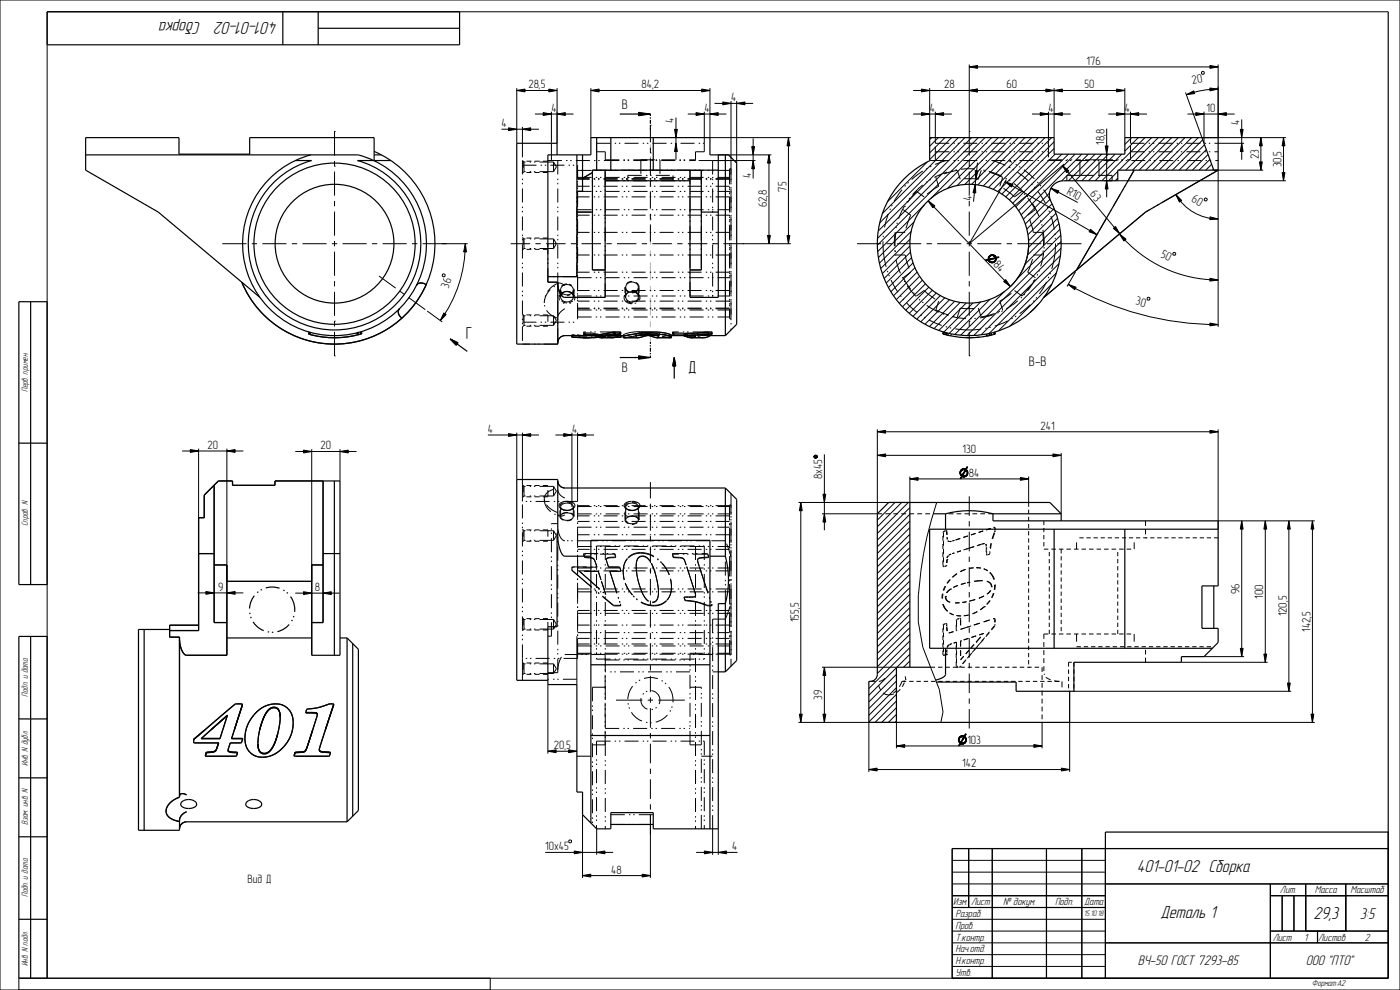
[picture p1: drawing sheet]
<svg xmlns="http://www.w3.org/2000/svg" width="594mm" height="420mm" viewBox="0 0 594 420" stroke-linecap="round" stroke-linejoin="round" font-family="sans-serif">
<defs><g id="words">
<g font-size="7.6">
<text x="85.2" y="9.4" transform="rotate(-180 85.2 9.4)">Сборка</text>
<text x="117.7" y="9.4" transform="rotate(-180 117.7 9.4)">401-01-02</text>
<text x="482.4" y="370.1">401-01-02 Сборка</text>
<text x="492.4" y="389.4">Деталь 1</text>
<text x="557.3" y="390.1">29,3</text>
</g>
<g font-size="7.3">
<text x="197.7" y="143.8">Г</text>
<text x="292" y="158.1">Д</text>
</g>
<text font-size="6.8" x="576.9" y="389.8">3:5</text>
<g font-size="6.1">
<text x="482.7" y="409.6">ВЧ-50 ГОСТ 7293-85</text>
<text x="554" y="409.6">ООО &quot;ПТО&quot;</text>
</g>
<g font-size="5.9">
<text x="263.8" y="46.4">B</text>
<text x="436.6" y="155.1">B-B</text>
<text x="263.8" y="157.7">B</text>
</g>
<g font-size="5.1">
<text x="461" y="27.5">176</text>
<text x="506" y="35.5" transform="rotate(-10 506 35.5)">20</text>
<text x="224.2" y="37.5">28,5</text>
<text x="272.2" y="37.5">84,2</text>
<text x="400.6" y="37.5">28</text>
<text x="427" y="37.5">60</text>
<text x="460.1" y="37.5">50</text>
<text x="234" y="47.5">4</text>
<text x="298.9" y="47.5">4</text>
<text x="310.2" y="43">4</text>
<text x="394.5" y="47.5">4</text>
<text x="444.9" y="47.5">4</text>
<text x="477.3" y="47.5">4</text>
<text x="512" y="47.5">10</text>
<text x="212.8" y="53.9">4</text>
<text x="285.9" y="52.1" transform="rotate(-90 285.9 52.1)">4</text>
<text x="526" y="52.9" transform="rotate(-90 526 52.9)">4</text>
<text x="468.7" y="61.3" transform="rotate(-90 468.7 61.3)">18,8</text>
<text x="534.1" y="67.4" transform="rotate(-90 534.1 67.4)">23</text>
<text x="543.7" y="71" transform="rotate(-90 543.7 71)">30,5</text>
<text x="318.7" y="75.7" transform="rotate(-90 318.7 75.7)">4</text>
<text x="333.7" y="81.3" transform="rotate(-90 333.7 81.3)">75</text>
<text x="452.4" y="82.3" transform="rotate(28 452.4 82.3)">R10</text>
<text x="462.2" y="82.5" transform="rotate(50 462.2 82.5)">63</text>
<text x="325.4" y="88" transform="rotate(-90 325.4 88)">62,8</text>
<text x="412.2" y="85.5" transform="rotate(-84 412.2 85.5)">4</text>
<text x="505.3" y="85.4" transform="rotate(30 505.3 85.4)">60</text>
<text x="453.5" y="91.7" transform="rotate(30 453.5 91.7)">75</text>
<text x="421.2" y="112.5" transform="rotate(46 421.2 112.5)">84</text>
<text x="492.2" y="109.1" transform="rotate(25 492.2 109.1)">50</text>
<text x="190.4" y="122.6" transform="rotate(-72 190.4 122.6)">36</text>
<text x="481.6" y="129.1" transform="rotate(15 481.6 129.1)">30</text>
<text x="207" y="183.7">4</text>
<text x="242.7" y="183.7">4</text>
<text x="441.5" y="182.3">241</text>
<text x="88" y="190.5">20</text>
<text x="136" y="190.7">20</text>
<text x="408.4" y="192.3">130</text>
<text x="348.9" y="203.2" transform="rotate(-90 348.9 203.2)">8x45</text>
<text x="411.1" y="202.3">84</text>
<text x="92.5" y="250.7">9</text>
<text x="133.5" y="250.8">8</text>
<text x="526" y="252" transform="rotate(-90 526 252)">96</text>
<text x="536" y="254" transform="rotate(-90 536 254)">100</text>
<text x="338.9" y="263.9" transform="rotate(-90 338.9 263.9)">155,5</text>
<text x="546" y="261.5" transform="rotate(-90 546 261.5)">120,5</text>
<text x="556" y="268.1" transform="rotate(-90 556 268.1)">142,5</text>
<text x="348.9" y="296.9" transform="rotate(-90 348.9 296.9)">39</text>
<text x="235" y="317.8">20,5</text>
<text x="410.4" y="315.6">103</text>
<text x="408.2" y="325.6">142</text>
<text x="231.3" y="360.7">10x45</text>
<text x="310.7" y="360.7">4</text>
<text x="259.3" y="370.6">48</text>
<text x="105" y="374.5">Вид Д</text>
</g>
<g font-size="4.5">
<text x="543.1" y="379.1">Лит.</text>
<text x="557.9" y="379.1">Масса</text>
<text x="573" y="379.1">Масштаб</text>
<text x="404.5" y="384.1">Изм.</text>
<text x="405.4" y="389.1">Pазраб.</text>
<text x="412" y="384.1">Лист</text>
<text x="425.6" y="384.1">№ докум.</text>
<text x="447.6" y="384.1">Подп.</text>
<text x="460" y="384.1">Дата</text>
<text x="405.4" y="394.1">Пров.</text>
<text x="405.4" y="399.1">Т.контр.</text>
<text x="540" y="399.1">Лист</text>
<text x="553.4" y="399.1">1</text>
<text x="559.3" y="399.1">Листов</text>
<text x="579" y="399.1">2</text>
<text x="405.4" y="404.1">Нач.отд.</text>
<text x="405.4" y="409.1">Н.контр.</text>
<text x="405.4" y="414.1">Утв.</text>
</g>
<g font-size="3.8">
<text x="11.8" y="166.4" transform="rotate(-90 11.8 166.4)">Перв. примен.</text>
<text x="11.8" y="223.2" transform="rotate(-90 11.8 223.2)">Справ. N</text>
<text x="11.8" y="295.6" transform="rotate(-90 11.8 295.6)">Подп. и дата</text>
<text x="11.8" y="325" transform="rotate(-90 11.8 325)">Инв. N дубл.</text>
<text x="11.8" y="350" transform="rotate(-90 11.8 350)">Взам. инв. N</text>
<text x="11.8" y="380.6" transform="rotate(-90 11.8 380.6)">Подп. и дата</text>
<text x="11.8" y="410" transform="rotate(-90 11.8 410)">Инв. N подл.</text>
<text x="556.6" y="418.4">Формат:А2</text>
</g>
<text font-size="3.5" x="459.9" y="388.7">15.10.18</text>
</g></defs>
<g fill="#000">
<path d="M219.3 38.4l3.5-.6v1.2zM232.9 37.8l3.5 .6-3.5 .6zM250.7 38.4l3.5-.6v1.2zM297.7 37.8l3.5 .6-3.5 .6zM390.9 37.8l3.5 .6-3.5 .6zM411.2 28.4l3.5-.6v1.2zM411.2 38.4l3.5-.6v1.2zM443.7 37.8l3.5 .6-3.5 .6zM447.2 38.4l3.5-.6v1.2zM473.7 37.8l3.5 .6-3.5 .6zM513.3 37.3l3.5 .5-3.4 .7zM513.3 27.8l3.5 .6-3.5 .6z"/>
<path d="M215.8 54.2l3.5 .6-3.5 .6zM221.7 54.8l3.5-.6v1.2zM230.5 47.8l3.5 .6-3.5 .6zM236.4 48.4l3.5-.6v1.2zM271 47.6l5 .8-5 .7zM286.2 54.9h1.2l-.6 3.5zM295.3 47.8l3.5 .6-3.5 .6zM301.2 48.4l3.5-.6v1.2zM306.7 43.3l3.5 .6-3.5 .6zM312.6 43.9l3.5-.6v1.2zM334.5 58.4l.6 3.5h-1.2zM390.9 47.8l3.5 .6-3.5 .6z"/>
<path d="M396.8 48.4l3.5-.6v1.2zM441.3 47.8l3.5 .6-3.5 .6zM447.2 48.4l3.5-.6v1.2zM473.7 47.8l3.5 .6-3.5 .6zM479.6 48.4l3.5-.6v1.2zM503.3 40.2l3.2-1.7 .4 1.2zM507.3 47.8l3.5 .6-3.5 .6zM516.8 48.4l3.5-.6v1.2zM526.2 54.9h1.2l-.6 3.5zM535 58.4l.6 3.5h-1.2zM544.6 58.4l.6 3.5h-1.2zM286.8 60.8l.6 3.5h-1.2z"/>
<path d="M318.9 62.2h1.2l-.6 3.5zM319.5 68.1l.6 3.5h-1.2zM326.3 65.7l.6 3.5h-1.2zM413.8 78.3l.2 3.6-1.2-.2zM413.8 72.4l1.2 .1-1 3.4zM426.4 77.1l3.4 1.2-.6 1zM445.9 79.9l3.4 1.1-.6 1zM450.8 70.2l2.7 2.3-.9 .8zM468.9 61.9h1.2l-.6 3.5zM469.5 76.7l.6 3.5h-1.2zM526.8 60.8l.6 3.5h-1.2zM534.4 68.7h1.2l-.6 3.5z"/>
<path d="M544 73.2h1.2l-.6 3.5zM393.8 85.2l2.8 2.1-.8 .9zM462.7 97.3l2.7 2.3-3.3-1.3zM475 99.3l2.8 2.2-.9 .8zM472.4 96.9l.9-.8 1.8 3.1zM498.9 82.5l2.5 2.6-1 .7zM513.4 92l3.4 .9-3.5 .3zM197.4 103.4l.5 3.5h-1.2zM325.7 99.9h1.2l-.6 3.5zM333.9 99.9h1.2l-.6 3.5zM418.1 110.3l1.2 .1-1.1 .3zM419.3 109.6l.3 .4z"/>
<path d="M419.3 110l1.2 1.4zM419.3 109.4l.3 .4zM419.3 110.4l1.2 1zM418.1 110.3l1.2-.3v.4zM419.3 109.2l.3 .5zM419.4 109.1l.3 .2zM419.4 110.5l.9 .9zM419.5 108.9l.2 .3zM419.6 110l2.8-.4-2.7 .7zM419.5 110.7l.6 .6zM419.6 108.7l.2 .4zM419.3 109.2l.3 .3z"/>
<path d="M419.3 109.8l.4 .5zM419.3 110l.4 .4zM419.3 110l.5 .5zM419.6 110.8l.5 .5zM419.7 111l.4 .3zM419.8 108.6l.4 .1zM419.3 110l.6 .7zM419.3 110l.7 .7zM420 108.4l.3 .2zM419.3 110l.8 .9zM419.6 108.7l.4 .1zM419.4 110.5l.7 .8z"/>
<path d="M420.1 110.9l.6 .6zM420.2 108.3l.3 .2zM420.3 111l.6 .5zM419.3 110.4l1 1zM420.4 108.2l.3 .3zM420.6 108.1l.4 .3zM420.6 111.1l.6 .4zM420.8 108.1l.4 .3zM420.4 108.2l.4 .2zM420.4 111.1l.5 .4zM421 111.2l.4 .3zM421 108.1l.5 .4z"/>
<path d="M421.1 111.2l.5 .2zM420.8 111.2l.4 .3zM420.8 108.1l.6 .4zM421.5 111.1l.3 .2zM421.3 111.1l.3 .3zM421.6 111l.4 .2zM421.7 108.2l.9 1zM421 108.1l.7 .5zM421.8 110.9l.4 .1zM421.2 108.1l1.5 1.4zM421 108.1l.8 .6zM421.9 108.3l.6 .7z"/>
<path d="M421.9 110.8l.4 .1zM421.8 108.7l.9 .8zM422.1 108.4l.2 .3zM422 108.8l.7 .7zM422.1 108.9l.6 .6zM422.2 110.5l.1 .4zM422.1 109.1l.6 .4zM422.2 110.4l.2 .3zM422.2 109.2l.5 .3zM422.3 109.3l.4 .5zM422.3 110.1l.3 .2zM422.3 110.2l.2 .3z"/>
<path d="M421.9 108.3l.5 .6zM421.9 108.3l.4 .4zM422.4 109.6l.3 .3zM422.4 109.8l.3 .3zM419.6 110l2.7-.7 .1 .3zM422.4 109.9l.2 .4zM421.7 108.2l.8 .8zM421.4 108.1l1.2 1.1zM422.6 109.2h1.2l-1.1 .3zM421.4 108.1l1.3 1.4zM422.6 109.2l1.2-.3v.3zM513.4 118.1l3.4 .7-3.5 .5z"/>
<path d="M188.3 132.8l1 .6-2.5 2.6zM425.8 119.5l.9-.9 2 3zM453.2 120.7l3.4 1.1-.6 1.1zM513.4 137.1l3.4 .6-3.5 .6zM191 143.8l3.3 1.6-.7 1zM271 150.9l5 .8-5 .7zM286.1 151.7l.6 3.6h-1.3zM80.8 190.7l3.5 .6-3.5 .6zM96.3 191.3l3.5-.6v1.2zM128.8 191l3.5 .6-3.5 .6zM144.3 191.6l3.5-.6v1.2zM215.8 184l3.5 .6-3.5 .6z"/>
<path d="M221.7 184.6l3.5-.6v1.2zM239.2 184l3.5 .6-3.5 .6zM245.1 184.6l3.5-.6v1.2zM345.4 193.6v.3zM345.4 193.6l.1 .5zM345.5 193.4v.7zM345.5 193.4l.1 .8zM345.6 193.3v.9zM345.6 193.7l.1 .6zM345.6 193.3v.4zM345.7 193.8v.5zM345.6 193.3l.1 .3z"/>
<path d="M345.6 193.3l.1 .2zM345.7 193.2v.3zM345.7 193.9l.2 .5zM345.8 194l.1 .4zM345.7 193.2l.1 .2zM345.7 193.2l.2 .2zM345.9 194.1v.3zM345.9 193.1v.3zM346 194.1l.1 .3zM345.9 193.1l.2 .2zM346.1 193.1l.1 .2zM346.1 194.1l.1 .3z"/>
<path d="M346.2 194.1v.3zM346.2 193.1l.1 .3zM346.3 194.1l.1 .2zM346.3 194.1l-.1 .3zM346.4 193.9v.4zM346.2 193.1l.2 .4zM346.4 193.2v.4zM346.4 193.8l.1 .4zM346.4 193.6l.1 .6zM346.4 193.7l.1 .5zM346.4 193.2l.1 1zM346.5 193.3v.9z"/>
<path d="M346.5 193.3l.1 .8zM346.6 193.4v.7zM346.6 193.4l.1 .5zM346.6 193.4l.1 .3zM372.2 193.2l3.5-.6v1.2zM372.2 183.2l3.5-.6v1.2zM407.4 199.9h.4zM407.5 199.7l.5-.1zM407.6 199.5h.5zM407.8 199.4l.7-.1zM407.4 199.9l.5-.2zM407.5 199.7h.4l-.5 .2z"/>
<path d="M407.6 199.5l.4 .1-.5 .1zM407.6 199.5l.7-.1zM407.8 199.4h.5l-.7 .1zM408.3 199h1.4zM408.5 198.9h1zM407.8 199.4l.8-.1zM408.7 198.9h.4zM407.8 199.4l1-.2zM407.9 199.2h.9l-1 .2zM408.8 199.2h1.2zM409 199.2h1zM408.5 198.9h.8z"/>
<path d="M408.5 198.9h.6zM409.1 199.2h.9zM409.2 199.2h.8zM408.3 199l1.2-.1zM409.4 199.3l.6-.1zM409.5 199.3h.6zM408.1 199.1l1.6-.1zM409.7 199l.8-.8-.5 1zM409.5 199.3l.3 .2-1.7 2.2zM409.8 199.5h.5zM409.9 199.6h.5zM408.1 199.1l1.9 .1z"/>
<path d="M410 199.7l.5 .1zM410.1 199.8h.4zM410.2 200h.4zM410.3 198l.2 .2-.8 .8zM446.7 192.6l3.5 .6-3.5 .6zM513.3 182.6l3.5 .6-3.5 .6zM339.8 213.2l.6 3.5h-1.2zM349.2 209.7h1.2l-.6 3.5zM349.8 218l.6 3.5h-1.2zM386 203.2l3.5-.6v1.2zM407.3 200.4l.3-.2zM407.3 200.6l.3-.2z"/>
<path d="M407.3 200.8l.3 .1zM407.3 200.1l.4-.1zM407.3 201l.4 .1zM407.4 201.2h.3zM407.4 203l.9-.8-.6 1zM407.4 201.4l.5 .1zM407.6 201.6h.4zM407.3 200.8l.3-.2zM407.3 200.6h.3zM407.3 200.4h.3l-.3 .2zM407.3 200.1l.3 .1-.3 .2zM407.4 199.9l.3 .1-.4 .1z"/>
<path d="M407.4 201.4h.4zM407.7 201.7h.4zM408 202l1.8 .1zM409.8 199.5l-1.4 2.4-.3-.2zM408.3 202.2l1.5-.1zM408 202l.3 .2-.9 .8zM407.8 201.9h.6zM408 202l.6-.1zM408.4 202.2h1.2zM408 202l.7-.1zM408 202h.8zM408.6 202.3l.8-.1z"/>
<path d="M408 202h1zM408 202h1.1zM408.8 202.3l.6-.1zM409 202.3l.4-.1zM409.1 202l.9-.1zM409.3 201.9l.9-.1zM408.4 202.2h1zM408.3 202.2h1.3zM409.7 201.8l.6-.2zM409.9 201.6l.5-.1zM410.2 201.3l.3-.1zM410.1 201.4l.4-.2z"/>
<path d="M409.5 201.9l.7-.1zM410.2 201.1l.4-.1zM410.3 200.1l.4 .1zM410.3 200.9l.4-.1zM410.3 200.3l.4 .1zM409.8 201.7l.5-.1zM410.3 200.4h.4zM410.3 200.6l.4-.2zM410.3 200.8l.4-.2zM410.1 201.4l.3 .1zM410.2 201.1l.3 .1zM410.3 200.9l.3 .1z"/>
<path d="M410.3 200.6h.4zM410.3 200.8h.4zM432.9 202.6l3.5 .6-3.5 .6zM526.8 221l.6 3.5h-1.2zM536.8 221l.6 3.5h-1.2zM546.8 221l.6 3.5h-1.2zM556.8 221l.6 3.5h-1.2zM87.4 250.9l3.5 .6-3.5 .6zM96.3 251.5l3.5-.6v1.2zM128.8 251l3.5 .6-3.5 .6zM137.1 251.6l3.5-.6v1.2zM526.2 275.1h1.2l-.6 3.5z"/>
<path d="M349.8 283.1l.6 3.5h-1.2zM536.2 277.5h1.2l-.6 3.5zM546.2 289.8h1.2l-.6 3.5zM232.5 318.7l3.5-.6v1.2zM241.3 318.1l3.5 .6-3.5 .6zM339.2 303h1.2l-.6 3.5zM349.2 303h1.2l-.6 3.5zM380.3 316.5l3.5-.6v1.2zM406.6 313.7l.4-.2zM406.6 313.9l.4-.2zM406.6 314.1l.4 .1zM406.7 313.4l.4-.1z"/>
<path d="M406.7 314.3l.4 .1zM406.7 314.5h.4zM406.8 313.2h.4zM406.8 316.3l.8-.8-.5 1zM406.8 314.7l.5 .1zM406.9 313l.5-.1zM406.9 314.9h.5zM406.6 314.1l.4-.2zM406.6 313.9h.4zM407 312.8h.5zM406.6 313.7h.4l-.4 .2zM406.7 313.4l.3 .1-.4 .2z"/>
<path d="M406.8 313.2l.3 .1-.4 .1zM406.8 314.7h.4zM407.1 312.7l.7-.1zM407 315h.5zM406.8 313.2l.5-.2zM406.9 313h.4l-.5 .2zM407.3 315.3l1.9 .1zM407 312.8l.4 .1-.5 .1zM409.2 312.8l-1.4 2.4-.3-.2zM407.6 315.5l1.6-.1zM407.3 315.3l.3 .2-.8 .8zM407 312.8l.7-.1z"/>
<path d="M407.1 312.7h.6l-.7 .1zM407.7 312.3h1.4zM407.2 315.2h.6zM407.3 315.3l.6-.1zM407.8 315.5h1.2zM407.9 312.2h1zM407.3 315.3l.8-.1zM407.1 312.7l.9-.1zM407.3 315.3h.9zM408.1 312.2h.4zM407.1 312.7l1.1-.2zM407.3 312.5h.9l-1.1 .2z"/>
<path d="M408 315.6l.8-.1zM407.3 315.3h1zM408.2 312.5h1.1zM407.3 315.3h1.2zM408.2 315.6l.6-.1zM408.3 315.6l.5-.1zM408.3 312.5h1zM407.9 312.2h.8zM407.9 312.2h.6zM408.5 315.3l.9-.1zM408.5 312.5h.8zM408.7 315.2l.9-.1z"/>
<path d="M408.6 312.5h.7zM407.8 315.5h1zM407.7 312.3l1.2-.1zM408.8 312.6l.5-.1zM408.9 312.6h.6zM407.6 315.5h1.4zM409 315.1l.7-.2zM407.5 312.4l1.6-.1zM409.1 312.3l.8-.8-.6 1zM408.9 312.6l.3 .2-1.7 2.2zM409.2 312.8h.4zM409.3 312.9h.5z"/>
<path d="M409.3 314.9l.5-.1zM407.5 312.4l1.8 .1zM409.4 313l.5 .1zM409.5 314.6l.4-.1zM409.4 314.7l.5-.2zM409.5 313.1h.4zM409.6 313.3h.4zM408.9 315.2l.7-.1zM409.6 314.4l.4-.1zM409.6 313.4l.4 .1zM409.7 314.2l.4-.1zM409.7 313.6l.4 .1z"/>
<path d="M409.3 314.9h.4zM409.7 313.7h.4zM409.7 313.9l.4-.2zM409.7 314.1l.4-.2zM409.4 314.7l.4 .1zM409.6 311.3l.3 .2-.8 .8zM409.6 314.4l.3 .1zM409.7 314.2l.3 .1zM409.7 313.9h.4zM409.7 314.1h.4zM438.6 315.9l3.5 .6-3.5 .6zM556.2 303h1.2l-.6 3.5z"/>
<path d="M368.6 326.5l3.5-.6v1.2zM450.3 325.9l3.5 .6-3.5 .6zM243.7 361l3.5 .6-3.5 .6zM247.2 371.5l3.5-.6v1.2zM253.2 361.6l3.5-.6v1.2zM272.5 370.9l3.5 .6-3.5 .6zM298.9 361l3.5 .6-3.5 .6zM304.8 361.6l3.5-.6v1.2z"/>
</g>
<g fill="none" stroke="#000" stroke-width=".42">
<path d="M0 0h594v420h-594zM589 5h-569v410M219.3 38.4l3.5-.6v1.2zM219.3 37.4v23.4M219.3 38.4h17.1M232.9 37.8l3.5 .6-3.5 .6zM236.4 37.4v23.4M250.7 38.4l3.5-.6v1.2zM250.7 37.4v21M250.7 38.4h50.5M297.7 37.8l3.5 .6-3.5 .6zM301.2 37.4v21h34.3"/>
<path d="M387.4 38.4h89.8M390.9 37.8l3.5 .6-3.5 .6zM394.4 37.4v21M411.2 28.4l3.5-.6v1.2zM411.2 38.4l3.5-.6v1.2zM411.2 27.4v38.6M411.2 28.4h105.6M443.7 37.8l3.5 .6-3.5 .6zM447.2 38.4l3.5-.6v1.2zM447.2 37.4v21M473.7 37.8l3.5 .6-3.5 .6zM477.2 37.4v21"/>
<path d="M503 39.2l7 19.2h35.6M510 30.4l.9 .1-.2 .9-.9-.1zM513.3 37.3l3.5 .5-3.4 .7zM513.3 27.8l3.5 .6-3.5 .6zM516.8 37.8l-6.8 .6-6.7 1.8M516.8 27.4v31M141.9 55.8h.1M141.9 55.8v10.2M212.8 54.8h15.9M215.8 54.2l3.5 .6-3.5 .6zM221.7 54.8l3.5-.6v1.2zM221.7 53.8v7"/>
<path d="M227 48.4h16.4M230.5 47.8l3.5 .6-3.5 .6zM234 47.4v13.1M236.4 48.4l3.5-.6v1.2zM271 47.6l5 .8-5 .7zM276 53.1h.1M276 53.1v7.3M286.2 54.9h1.2l-.6 3.5zM286.8 49.9v17.9M291.8 48.4h16.4M295.3 47.8l3.5 .6-3.5 .6zM298.8 47.4v13.4"/>
<path d="M301.2 48.4l3.5-.6v1.2zM303.2 43.9h16.4M306.7 43.3l3.5 .6-3.5 .6zM310.2 42.9v24.9M312.6 43.9l3.5-.6v1.2zM312.6 42.9v26.3M319.5 58.7v17M334.5 58.4l.6 3.5h-1.2zM334.5 58.4v45M387.4 48.4h16.4M390.9 47.8l3.5 .6-3.5 .6zM395.3 58.4l-.9 .8"/>
<path d="M396.8 48.4l3.5-.6v1.2zM396.8 47.4v13.4M398.1 58.4l-3.7 3.7M400.9 58.4l-6.5 6.5M403.8 58.4l-9.4 9.3M406.6 58.4l-32.1 32.1M409.4 58.4l-36.1 36.1M411.2 55.8h.1M412.3 58.4l-39.7 39.6M415.1 58.4l-42.8 42.7M417.9 58.4l-45.6 45.6M420.7 58.4l-25.8 25.8"/>
<path d="M423.6 58.4l-21.6 21.6M426.4 58.4l-20.4 20.4M429.2 58.4l-19.9 19.9M432.1 58.4l-19.9 19.8M434.9 58.4l-20.1 20M437.7 58.4l-20.5 20.5M437.8 48.4h16.4M440.5 58.4l-21.1 21.1M441.3 47.8l3.5 .6-3.5 .6zM443.4 58.4l-22 21.9M444.8 47.4v13.4M446.2 58.4l-22.9 22.9"/>
<path d="M447.2 48.4l3.5-.6v1.2zM469.5 54.6v29.1M470.2 48.4h16.4M473.7 47.8l3.5 .6-3.5 .6zM477.3 58.4l-.1 .1M479.6 48.4l3.5-.6v1.2zM479.6 47.4v13.4M480.1 58.4l-2.9 2.9M483 58.4l-5.8 5.7M485.8 58.4l-18.3 18.3M488.6 58.4l-13.8 13.8M491.4 58.4l-13.7 13.8"/>
<path d="M494.3 58.4l-13.8 13.8M497.1 58.4l-13.8 13.8M499.9 58.4l-13.8 13.8M502.8 58.4l-13.8 13.8M503.3 40.2l3.2-1.7 .4 1.2zM503.8 48.4h20M505.6 58.4l-13.8 13.8M507.3 47.8l3.5 .6-3.5 .6zM508.4 58.4l-13.8 13.8M510.3 59.3l-12.9 12.9M510.8 47.4v13.4M516.8 48.4l3.5-.6v1.2z"/>
<path d="M526.2 54.9h1.2l-.6 3.5zM526.8 50.7v17.1M535 58.4l.6 3.5h-1.2zM535 58.4v13.8M544.6 58.4l.6 3.5h-1.2zM544.6 58.4v18.3M141.9 70.5h.1M141.9 68.3v2.2M141.9 72.8v10.2M222 68.4v2.9M223.4 73.2h2.1M223.4 68.4h2.1"/>
<path d="M226.9 73.2h2.1M226.9 68.4h2.1M230.4 73.2h2.1M230.4 68.4h2.1M276 64.9h.1M276 62.7v2.2M276 67.2v7.2M276 76.7v2.2M286.8 60.8l.6 3.5h-1.2zM302.4 68.1h18.1M304.8 65.7h22.5M318.9 62.2h1.2l-.6 3.5z"/>
<path d="M319.5 68.1l.6 3.5h-1.2zM326.3 65.7l.6 3.5h-1.2zM326.3 65.7v37.7M393.4 68.7l-16.8 16.9M411.2 70.5h.1M411.2 68.3v2.2M411.2 72.8v10.2M413.8 72.4l1.2 .1-1 3.4zM413.8 78.3l.2 3.6-1.2-.2zM414.7 69l-1.7 16.6M426.4 77.1l3.4 1.2-.6 1zM426.4 77.1l39 22.5"/>
<path d="M445.9 79.9l3.4 1.1-.6 1zM445.9 79.9l11.4 6M447.2 60.2l-22.1 22.1M447.2 63l-20.5 20.5M447.7 65.4l-19.5 19.4M450.5 65.4l-20.8 20.8M450.8 70.2l2.7 2.3-.9 .8zM450.8 70.2l24.3 29M451.5 69.6l-40.3 33.8 15.7-27.2M453.3 65.4l-22.3 22.3M456.1 65.4l-23.9 24M459 65.4l-25.8 25.7"/>
<path d="M461.8 65.4l-11.3 11.3M464.6 65.4l-11.2 11.3M467.5 65.4l-11.3 11.3M468.5 76.7h3.3M468.9 61.9h1.2l-.6 3.5zM469.5 76.7l.6 3.5h-1.2zM470.3 65.4l-11.3 11.3M473.1 65.4l-11.3 11.3M474.2 72.8l-3.9 3.9M474.2 75.6l-1.1 1.1M474.2 76.7h71.4M475.9 65.4l-11.2 11.3"/>
<path d="M511.1 61.4l-10.8 10.8M511.8 63.5l-8.7 8.7M512.6 65.5l-6.7 6.7M513.3 67.6l-4.5 4.6M514.1 69.7l-2.5 2.5M514.8 71.8l-.4 .4M515 72.2h21M516.8 60.8h11M526.8 60.8l.6 3.5h-1.2zM534.4 68.7h1.2l-.6 3.5zM544 73.2h1.2l-.6 3.5zM141.9 85.3v2.2"/>
<path d="M141.9 89.8v10.2M276 93h.1M276 81.2v7.3M276 90.7v2.3M276 95.2v7.3M325.7 99.9h1.2l-.6 3.5zM333.9 99.9h1.2l-.6 3.5zM386.6 98.2l-13.5 13.4M387.8 94.2l-15.1 15M392.2 86.9l-19.8 19.8M393.8 85.2l2.8 2.1-.8 .9zM393.8 85.2l34.9 36.4a25.2 25.2 0 0 0 7.7-18.2"/>
<path d="M411.2 85.3v2.2M411.2 89.8v10.2M445.3 82l-11.1 11M445.5 84.5l-10.5 10.5M446.4 86.5l-10.8 10.7M447.3 88.4l-11.2 11.2M448 90.5l-11.6 11.6M448.7 92.6l-12.3 12.4M449.3 94.9l-13.3 13.3M449.7 97.3l-14.9 14.9M450 99.8l-18.5 18.5M462.7 97.3l2.7 2.3-3.3-1.3z"/>
<path d="M465.9 98.7l-9.1 15.8M472.4 96.9l.9-.8 1.8 3.1zM475 99.3l2.8 2.2-.9 .8zM475 99.3a54.7 54.7 0 0 0 41.8 19.5M486 90l-43.1 36.2M498 83l18.8-10.8v66.5M498.9 82.5l2.5 2.6-1 .7zM498.9 82.5a20.7 20.7 0 0 0 17.9 10.4M511.2 84.1l.9 .2-.2 .9-.9-.2zM513.4 92l3.4 .9-3.5 .3zM94.3 103.4h10.3M106.8 103.4h2.3"/>
<path d="M111.3 103.4h10.3M123.8 103.4h2.3M128.3 103.4h10.3M140.8 103.4h2.3M141.9 102.3v2.2M141.9 106.8v10.2M141.9 119.3v2.2M145.3 103.4h10.2M157.8 103.4h2.3M160.8 117.1l7.1 5.1M162.3 103.4h10.2M174.8 103.4h2.3"/>
<path d="M179.3 103.4h19.1M187.8 116.4l.9-.1v1h-.9zM197.4 103.4l.5 3.5h-1.2zM197.4 103.4a55.5 55.5 0 0 1-10.6 32.6M216.7 103.4h8.2M222 101v2.9M223.4 105.8h2.1M223.4 101h2.1M226.9 105.8h2.1M226.9 101h2.1M227.2 103.4h2.2M230.4 105.8h2.1"/>
<path d="M230.4 101h2.1M231.7 103.4h8.3M232.5 103.4v1.4M242.2 103.4h2.3M246.7 103.4h8.3M257.3 103.4h2.2M261.8 103.4h8.2M266.4 119.9l-.4 .2M266.4 119.9h.1M266.8 119.7l-.4 .2M266.8 119.7h.1M267 119.6l-.2 .1"/>
<path d="M267 119.6h.1M267.5 119.5h.1M267.5 119.5l-.5 .1M267.9 119.4l-.4 .1M267.9 119.4h.1M268.2 119.4h-.3M269.8 119.8l.1 .1M269.9 119.9h.1M269.9 119.9l.4 .2M272.3 103.4h2.3M276.8 103.4h8.3M287.3 103.4h2.3"/>
<path d="M291.9 103.4h8.2M302.4 103.4h.1M302.4 103.4h2.2M306.9 103.4h28.6M315.2 103.4h.1M363.6 103.4h10.3M376.1 103.4h2.3M380.6 103.4h10.3M386.1 104.4l-11.7 11.6M386.1 101.5l-12.4 12.4M386.3 106.9l-11.2 11.2M386.8 109.3l-10.8 10.8"/>
<path d="M387.4 111.5l-10.4 10.4M388.2 113.5l-10.2 10.3M389.1 115.4l-10 10.1M390.2 117.2l-9.9 9.9M391.4 118.9l-9.8 9.8M393.1 103.4h2.3M397.6 103.4h10.3M410.1 103.4h2.3M411.2 102.3v2.2M411.2 106.8v10.2M411.2 119.3v2.2M414.6 103.4h10.3"/>
<path d="M418.1 110.3l1.2-.3v.4zM418.1 110.3l1.2 .1-1.1 .3zM419.3 109.8l.4 .5zM419.3 109.6l.3 .4zM419.3 110l.8 .9zM419.3 110l.7 .7zM419.3 110l.6 .7zM419.3 110l.5 .5zM419.3 110l.4 .4zM419.3 110l1.2 1.4zM419.3 109.4l.3 .4zM419.3 110.4l1.2 1z"/>
<path d="M419.3 110.4l1 1zM419.3 109.2l.3 .3zM419.3 109.2l.3 .5zM419.4 109.1l.3 .2zM419.4 110.5l.9 .9zM419.4 110.5l.7 .8zM419.5 110.7l.6 .6zM419.5 108.9l.2 .3zM419.6 110l2.7-.7 .1 .3zM419.6 110l2.8-.4-2.7 .7zM419.6 110.8l.5 .5zM419.6 108.7l.4 .1z"/>
<path d="M419.6 108.7l.2 .4zM419.7 111l.4 .3zM419.8 108.6l.4 .1zM420 108.4l.3 .2zM420.1 110.9l.6 .6zM420.2 108.3l.3 .2zM420.3 111l.6 .5zM420.4 108.2l.4 .2zM420.4 108.2l.3 .3zM420.4 111.1l.5 .4zM420.6 108.1l.4 .3zM420.6 111.1l.6 .4z"/>
<path d="M420.8 111.2l.4 .3zM420.8 108.1l.6 .4zM420.8 108.1l.4 .3zM421 111.2l.4 .3zM421 108.1l.7 .5zM421 108.1l.8 .6zM421 108.1l.5 .4zM421.1 111.2l.5 .2zM421.2 108.1l1.5 1.4zM421.3 111.1l.3 .3zM421.4 108.1l1.2 1.1zM421.4 108.1l1.3 1.4z"/>
<path d="M421.5 111.1l.3 .2zM421.6 111l.4 .2zM421.7 108.2l.8 .8zM421.7 108.2l.9 1zM421.8 110.9l.4 .1zM421.8 108.7l.9 .8zM421.9 108.3l.5 .6zM421.9 108.3l.4 .4zM421.9 108.3l.6 .7zM421.9 110.8l.4 .1zM422 108.8l.7 .7zM422.1 108.4l.2 .3z"/>
<path d="M422.1 108.9l.6 .6zM422.1 109.1l.6 .4zM422.2 110.5l.1 .4zM422.2 109.2l.5 .3zM422.2 110.4l.2 .3zM422.3 109.3l.4 .5zM422.3 110.2l.2 .3zM422.3 110.1l.3 .2zM422.4 109.8l.3 .3zM422.4 109.6l.3 .3zM422.4 109.9l.2 .4zM422.6 109.2l1.2-.3v.3z"/>
<path d="M422.6 109.2h1.2l-1.1 .3zM425.8 119.5l.9-.9 2 3zM427.1 103.4h2.3M431.6 103.4h10.2M444.1 103.4h2.3M448.2 115.8l-24.5 24.5M448.6 103.4h10.2M449.3 111.9l-29.6 29.5M449.9 108.4l-33.6 33.6M450.2 105.3l-37 37M450.2 102.5l-39.9 39.9M456.4 115.2l-3.7 6.3"/>
<path d="M497.8 107.2l.9 .1-.1 .9-.9-.1zM513.4 118.1l3.4 .7-3.5 .5zM141.9 136.2h.1M141.9 123.8v10.2M141.9 136.2v2.3M169.7 123.6l1.8 1.3M173.4 126.2l7 5.2M181.3 132l6.3 4.6M188.3 132.8l1 .6-2.5 2.6zM222 133.6v2.9M223.4 138.4h2.1M223.4 133.6h2.1"/>
<path d="M226.9 138.4h2.1M226.9 133.6h2.1M230.4 133.6h2.1v2.9M230.4 138.4h2.1M237.6 123v1.8M237.6 123v.3M237.6 122.9v.1M237.6 123.3v.1M237.6 123.4l.1 .3M237.6 125.7v.4M237.6 125.6v.1M237.6 125.6h.1"/>
<path d="M237.7 125.5l-.1 .1M237.7 123.7h.1M237.7 123.7l.8 .9M237.8 125.2h.1M237.8 125.2l-.2 .4M237.8 125.1v.1M238 124.9l-.2 .2M238 124.8v.1M238.2 127.6h.1M238.3 127.6l.1 .2M238.4 124.4l-.4 .4M238.4 127.8l1 .5"/>
<path d="M238.4 124.4h.1M238.5 124.6v.1M238.5 124.7l.4 .2M238.5 124.4h-.1M238.5 127.8h.1M238.5 124.3v.1M238.8 120.9l-.6 .5M238.8 120.9h.1M238.9 124.1l-.4 .2M238.9 124.1h.1M239 128.1v.1M239.4 128.3h.1"/>
<path d="M239.4 128.3l.5 .2M239.9 128.5h.1M240 128.5h.6M240.6 123.7h.2M240.6 120.5l-1.8 .4M240.8 123.7h.1M240.9 123.7h.4M241.3 123.7h.1M241.3 123.7l.3 .1M241.5 120.6l.8 .3M241.6 123.8h.1M241.6 128.4h-.2"/>
<path d="M241.7 123.8h.1M241.7 128.3l-.1 .1M241.7 123.8l.2 .1M241.7 128.3h.1M241.7 123.9h.1M241.8 128.3h-.1M241.9 125.1l-1.3 .2M242 128.2l-.3 .1M242.1 128.2h-.1M242.3 120.9h.1M242.3 120.9l.4 .3M242.3 128l-.2 .2"/>
<path d="M242.4 128h.1M242.7 127.8h.1M242.7 124.4l.3 .3M242.7 127.8l-.3 .2M242.7 124.6v.1M243 124.7h.1M243 124.7l.3 .4M243.1 124.7v.1M243.3 125.1h.1M243.3 125.1l.2 .5M243.3 125.2h.1M243.3 125.2l.1 .1"/>
<path d="M243.4 123.7l-.7 .9M243.4 123.7h.1M243.5 125.5v.1M243.5 125.6l.1 .5M243.5 125.6v.1M243.5 125.7h.1M243.5 122.5v.1M243.5 126.4v.1M243.5 123.4l-.1 .3M243.5 122.6l.1 .4M243.5 123.3v.1M243.6 126.1l-.1 .3"/>
<path d="M243.6 123v1.8M243.6 123l-.1 .3M243.6 126.1h.1M265.2 126.1h.1M265.2 121.9v2.5M265.2 121.9l.1 .7M265.2 121.9h.1M265.2 125.7h.1M265.2 125.6v.5M265.2 125.6h.1M265.3 122.6h.1M265.3 122.6l.2 .4"/>
<path d="M265.4 125.2h.1M265.4 125.2l-.2 .4M265.4 125.1v.1M265.5 123h.1M265.5 123l.2 .3M265.6 124.9l-.2 .2M265.6 124.8v.1M265.7 124.7l-.1 .1M265.7 124.7h.1M265.7 123.3h.1M265.7 123.3l.3 .3M265.8 127.6h.1"/>
<path d="M265.9 127.6l.1 .2M266 127.8h.1M266 123.6h.1M266 120.1l-.2 .2M266 120.1h.1M266 123.6l.4 .2M266.1 127.8l.8 .5M266.1 124.3v.1M266.4 123.8h.1M266.4 123.8l.1 .1M266.4 124.1h.1M266.5 124.1l-.8 .6"/>
<path d="M266.5 124.1h.1M266.5 128.1h.1M266.6 128.1v.1M267 128.3h.1M267 128.3l.6 .2M267.6 128.5h.1M267.6 128.5h.6M268.2 128.5h.1M268.2 123.7h.1M268.2 123.7h.5M268.7 123.7h.1M268.8 123.7l.4 .1"/>
<path d="M269.2 123.8h.1M269.3 123.8v.1M269.3 123.9l.4 .1M269.4 123.9h.1M269.7 124h.1M269.8 124v.1M269.8 124.1h.1M269.8 128.1h.1M269.8 124.1l.7 .5M269.9 123.8l-1.7 .4M269.9 123.8h.1M269.9 128l-.1 .1"/>
<path d="M270.2 124.3v.1M270.2 127.8l-.3 .3M270.3 123.6l-.4 .2M270.3 120.1h.1M270.3 127.8h.1M270.3 120.1l.3 .3M270.3 123.6h.1M270.5 124.6h.1M270.5 123.4l-.2 .2M270.6 120.4v.1M270.6 120.5l.2 .3M270.7 127.4l-.4 .4"/>
<path d="M270.7 127.4h.1M270.8 120.8h.1M270.8 120.8l.2 .3M270.9 127.1l-.2 .3M270.9 127v.1M271 127h-.1M271 121.1v.1M271 121.2l.1 .3M271.1 126.6l-.2 .4M271.1 126.6h.1M271.1 126.4v.2M271.1 121.5h.1"/>
<path d="M271.1 121.5l.1 2.9M271.2 126.1l-.1 .1M271.2 126.1l-.1 .4M271.2 126.1h.1M392.7 120.4l-9.8 9.7M394.1 121.8l-9.8 9.8M395.6 123.1l-9.8 9.8M397.2 124.3l-9.8 9.9M399 125.4l-10 10M400.9 126.3l-10.2 10.2M402.9 127.2l-10.4 10.3M405.1 127.8l-10.8 10.7"/>
<path d="M407.4 128.3l-11.1 11.1M410 128.6l-11.6 11.6M411.2 136.2h.1M411.2 123.8v10.2M411.2 136.2v2.3M412.8 128.5l-12.3 12.4M416.1 128.1l-14.1 14.1M420 127l-14.9 14.9M426.2 123.7l-18.6 18.5M440.5 129.1l-3.5 3.5M446.2 120.6l-17.8 17.8M453.2 120.7l3.4 1.1-.6 1.1z"/>
<path d="M453.2 120.7a127.2 127.2 0 0 0 63.6 17M486.8 126.3l.9-.1 .1 1h-.9zM513.4 137.1l3.4 .6-3.5 .6zM141.9 151h.1M141.9 140.8v10.2M191 143.8l3.3 1.6-.7 1zM271 150.9l5 .8-5 .7zM286.1 151.7l.6 3.6h-1.3zM411.2 151h.1M411.2 140.8v10.2M77.3 191.3h26M80.8 190.7l3.5 .6-3.5 .6z"/>
<path d="M84.3 190.3v29.3M96.3 191.3l3.5-.6v1.2zM96.3 190.3v56.3M125.3 191.6h26M128.8 191l3.5 .6-3.5 .6zM132.3 190.6v56M144.3 191.6l3.5-.6v1.2zM144.3 190.6v13.4M207 184.6h21.7M215.8 184l3.5 .6-3.5 .6zM219.3 183.6v19.8M221.7 184.6l3.5-.6v1.2z"/>
<path d="M221.7 183.6v19.8M235.7 184.6h16.4M239.2 184l3.5 .6-3.5 .6zM242.7 183.6v31.5M245.1 184.6l3.5-.6v1.2zM245.1 183.6v29.1M345.4 193.6v.3zM345.4 193.6l.1 .5zM345.5 193.4v.7zM345.5 193.4l.1 .8zM345.6 193.3v.9zM345.6 193.3v.4z"/>
<path d="M345.6 193.3l.1 .3zM345.6 193.3l.1 .2zM345.6 193.7l.1 .6zM345.7 193.8v.5zM345.7 193.2v.3zM345.7 193.9l.2 .5zM345.7 193.2l.1 .2zM345.7 193.2l.2 .2zM345.8 194l.1 .4zM345.9 194.1v.3zM345.9 193.1v.3zM345.9 193.1l.2 .2z"/>
<path d="M346 194.1l.1 .3zM346.1 193.1l.1 .2zM346.1 194.1l.1 .3zM346.2 194.1v.3zM346.2 193.1l.1 .3zM346.2 193.1l.2 .4zM346.3 194.1l.1 .2zM346.3 194.1l-.1 .3zM346.4 193.9v.4zM346.4 193.2v.4zM346.4 193.2l.1 1zM346.4 193.6l.1 .6z"/>
<path d="M346.4 193.7l.1 .5zM346.4 193.8l.1 .4zM346.5 193.3v.9zM346.5 193.3l.1 .8zM346.6 193.4v.7zM346.6 193.4l.1 .5zM346.6 193.4l.1 .3zM349.8 192.7v32.3M372.2 193.2l3.5-.6v1.2zM372.2 183.2l3.5-.6v1.2zM372.2 182.2v35.8M372.2 193.2h78"/>
<path d="M372.2 183.2h144.6M407.4 199.9l.5-.2zM407.4 199.9h.4zM407.4 199.9l.3 .1-.4 .1zM407.5 199.7l.5-.1zM407.5 199.7h.4l-.5 .2zM407.6 199.5l.7-.1zM407.6 199.5h.5zM407.6 199.5l.4 .1-.5 .1zM407.8 199.4l.8-.1zM407.8 199.4l1-.2zM407.8 199.4l.7-.1z"/>
<path d="M407.8 199.4h.5l-.7 .1zM407.9 199.2h2.1zM407.9 199.2h.9l-1 .2zM407.9 199.2h2.1M408.1 199.1l1.6-.1zM408.1 199.1l1.9 .1zM408.3 199l1.2-.1zM408.3 199h1.4zM408.5 198.9h.8zM408.5 198.9h.6zM408.5 198.9h1zM408.7 198.9h.4z"/>
<path d="M408.8 199.2h1.2zM409 199.2h1zM409.1 199.2h.9zM409.2 199.2h.8zM409.4 199.3l.6-.1zM409.5 199.3h.6zM409.5 199.3l.3 .2-1.7 2.2zM409.7 199l.8-.8-.5 1zM409.8 199.5h.5zM409.8 199.5l-1.4 2.4-.3-.2zM409.9 199.6h.5zM410 199.7l.5 .1z"/>
<path d="M410.1 199.8h.4zM410.2 200h.4zM410.3 198l.2 .2-.8 .8zM446.7 192.6l3.5 .6-3.5 .6zM450.2 192.2v25.8M513.3 182.6l3.5 .6-3.5 .6zM516.8 182.2v42.3M222 206v2.9M223.4 210.8h2.1M223.4 206h2.1M226.9 210.8h2.1M226.9 206h2.1"/>
<path d="M230.4 206h2.1M232.5 207.9v2.9h-2.1M237.6 216.5v2.6M237.6 219.1v.2M237.6 219.3v.1M237.6 219.4l.1 .2M237.6 214.5v.3M237.6 214.5h.1M237.6 214.4h.1M237.7 214.4h-.1M237.7 219.6v.1M237.7 219.7l.2 .2"/>
<path d="M237.7 214.2v.1M237.8 214.1h.1M237.8 214.1l-.2 .3M237.9 219.9h.1M237.9 219.9l1.1 .8M238 213.8l-.1 .2M238.1 213.8l-.3 .3M238.1 213.8h.1M238.2 213.7l-.1 .1M238.4 216h.1M238.4 213.5l-.2 .2M238.4 213.5h.1"/>
<path d="M238.5 216.1l.4 .1M238.5 213.5h.1M238.8 213.3l-.3 .2M238.9 213.3h-.1M238.9 216.2h.1M238.9 216.2l.1 .1M238.9 216.3h.1M239 213.3h.1M239 216.3l.4 .1M239.1 213.3h-.2M239.3 216.4h.1M239.4 216.4h.1"/>
<path d="M239.4 216.4l.6 .1M239.9 216.5h.1M240 216.5h.6M240 216.5h.1M240.6 217.4h.1M240.6 216.5h.1M240.6 213h.5M240.6 217.4l-2.2 .5M241.1 213h.1M241.1 213l.5 .1M241.6 213.1h.1M241.7 213.1v.1"/>
<path d="M241.7 213.2h.1M241.8 213.2l.4 .1M242.1 217.6h.1M242.1 217.6l1.1 .7M242.1 213.3h.1M242.1 216.3h.1M242.2 216.3h.1M242.2 213.3h.1M242.2 216.2l-.1 .1M242.3 213.3l.3 .2M242.3 216.2h.1M242.6 213.5h.1"/>
<path d="M242.7 216l-.5 .2M242.7 213.5h.1M242.7 216h.1M242.8 216h-.1M243.1 215.7l-.4 .3M243.1 215.7h.1M243.2 218.3h.1M243.2 218.3l.2 .2M243.3 215.5h.1M243.3 215.4l-.2 .3M243.4 215.4h-.1M243.4 218.5v.1"/>
<path d="M243.4 218.6l.1 .2M243.5 215.2l-.1 .2M243.5 215.1l-.1 .2M243.5 215.1h.1M243.5 218.8h.1M243.5 218.8l.1 .3M243.6 214.8l-.1 .3M243.6 216.5v2.6M243.6 219.1h.1M243.6 214.8h.1M265.2 217.1v3.4M265.2 214.5v.3"/>
<path d="M265.2 214.4v.1M265.3 214.2l-.1 .2M265.4 214.1h.1M265.4 214.1l-.2 .3M265.6 213.8l-.1 .2M265.7 213.8l-.3 .3M265.7 213.8h.1M266 216h.1M266 216l.5 .2M266 213.5l-.2 .2M266.1 213.5h-.1M266.5 213.3h-.1"/>
<path d="M266.5 216.2h.1M266.5 213.3l-.4 .2M266.5 216.2l.5 .2M266.5 216.3h.1M266.6 213.3h-.1M266.9 216.4h.1M267 216.4h.1M267.1 216.4l.5 .1M267.5 216.5h.1M267.6 216.5h.1M267.6 216.5h.6M268.2 218.9h.1"/>
<path d="M268.2 213h.1M268.2 213h.5M268.2 218.9l-2.2 .5M268.7 213l.1 .1M268.8 213.1h.4M269.2 213.1h.1M269.3 213.1h.1M269.3 213.1l.4 .2M269.7 219.1l1.1 .7M269.7 213.3h.1M269.8 213.3h.1M269.8 216.2l-.1 .1"/>
<path d="M269.8 213.3l.4 .2M269.9 216.2h-.1M270.2 216.1l-.3 .1M270.2 213.5h.1M270.3 216l-.1 .1M270.3 213.5v.1M270.3 213.6h.1M270.6 215.8h.1M270.7 215.8l-.4 .2M270.7 215.7h.1M270.8 215.6l-.1 .1M270.8 219.8h.1"/>
<path d="M270.8 219.8l.2 .2M270.9 215.5h.1M270.9 215.4l-.2 .4M271 215.4h-.1M271.1 215.2l-.1 .2M271.1 215.1l-.1 .2M271.1 215.1h.1M271.2 214.8l-.1 .3M271.2 217.1v3.4M271.2 214.8h.1M276 204.5v6.9M276 213.7v2.3"/>
<path d="M276 218.2v6.9M339.8 213.2l.6 3.5h-1.2zM339.8 213.2v93.3M348.8 218h25.5M349.2 209.7h1.2l-.6 3.5zM349.8 218l.6 3.5h-1.2zM375.6 218h2.1M379 218h2.1M379.7 213.2l-7.5 7.5M382.4 218h2M382.6 213.2l-10.4 10.3M385.4 213.2l-13.2 13.1"/>
<path d="M385.8 218h2M386 203.2l3.5-.6v1.2zM386 215.3l-13.8 13.8M386 218.2l-13.8 13.8M386 202.2v11h-47.2M386 203.2h50.4M389.2 218h2M392.6 218h2M397.4 213.2a147.8 147.8 0 0 0-7.8 50.6l1.9 10.8 7.1 17.9 1.5 9.6-.9 4.4M402.5 218h2M405.9 218h2M407.3 200.4l.3-.2z"/>
<path d="M407.3 200.4h.3l-.3 .2zM407.3 200.6l.3-.2zM407.3 200.8l.3-.2zM407.3 200.6h.3zM407.3 200.8l.3 .1zM407.3 200.1l.4-.1zM407.3 200.1l.3 .1-.3 .2zM407.3 201l.4 .1zM407.4 201.2h.3zM407.4 203l.9-.8-.6 1zM407.4 201.4h.4zM407.4 201.4l.5 .1z"/>
<path d="M407.6 201.6h.4zM407.7 201.7h.4zM407.8 201.9h.6zM408 202h1.1zM408 202h1zM408 202h.8zM408 202l.7-.1zM408 202l.6-.1zM408 202l1.8 .1zM408 202l.3 .2-.9 .8zM408.3 202.2l1.5-.1zM408.3 202.2h1.3z"/>
<path d="M408.4 202.2h1.2zM408.4 202.2h1zM408.6 202.3l.8-.1zM408.8 202.3l.6-.1zM409 202.3l.4-.1zM409.1 202l.9-.1zM409.2 218h2M409.3 201.9l.9-.1zM409.5 201.9l.7-.1zM409.7 201.8l.6-.2zM409.8 201.7l.5-.1zM409.9 201.6l.5-.1z"/>
<path d="M410.1 201.4l.4-.2zM410.1 201.4l.3 .1zM410.2 201.3l.3-.1zM410.2 201.1l.4-.1zM410.2 201.1l.3 .1zM410.3 200.1l.4 .1zM410.3 200.9l.4-.1zM410.3 200.9l.3 .1zM410.3 200.3l.4 .1zM410.3 200.4h.4zM410.3 200.6l.4-.2zM410.3 200.6h.4z"/>
<path d="M410.3 200.8l.4-.2zM410.3 200.8h.4zM411.2 210.6v8.2M412.6 218h2M415.9 218h2M419.3 218h2M432.9 202.6l3.5 .6-3.5 .6zM436.4 202.2v12.8M436.4 216.2v1.8M436.4 219.2v1.9M222 224.8v2.9M223.4 229.6h2.1"/>
<path d="M223.4 224.8h2.1M226.9 229.6h2.1M226.9 224.8h2.1M230.4 224.8h2.1v2.9M230.4 229.6h2.1M239 220.7h.1M242.7 220.4l-2.1 .6M265.2 220.6v.1M265.2 220.7v.1M265.2 220.8h.1M265.2 220.8l.1 .3M265.3 221.1h.1"/>
<path d="M265.3 221.1l.2 .3M265.5 221.4h.1M265.5 221.4l1.1 .7M266.6 222.1l.1 .1M268.2 222.4h.1M270.3 221.8l-2.1 .6M271 220h.1M271 220l.1 .3M271.1 220.3h.1M271.1 220.3l.1 .2M271.2 220.5v.1M276 227.4v2.3"/>
<path d="M276 231.9v6.9M386 221l-13.8 13.8M386 223.8l-13.8 13.8M386 226.7l-13.8 13.8M386 229.5l-13.8 13.8M386 232.3l-13.8 13.8M386 235.1l-13.8 13.8M386 238l-13.8 13.8M400.1 227.3v2.1M400.1 230.8v2.1M400.1 234.3v2.1M400.1 237.8v2.1"/>
<path d="M400.1 225.8v.1M400.1 225.7v.1M400.1 225.7h.1M400.2 239.9l.1 .3M400.2 225.5h.1M400.3 225.4v.1M400.3 225.4h.1M400.3 229.4v2.1M400.3 232.9v2.1M400.3 236.4v2.1M400.3 225.7v2.3M400.3 225.7h.1"/>
<path d="M400.4 225.4h-.1M400.4 225.4h.1M400.4 225.5h.1M400.5 225.5h.1M400.5 225.4v.1M400.6 225.4h.1M400.7 225.4h-.1M400.9 225.2l-.3 .1M401.2 225.2l-.3 .1M401.2 225.1h-.1M401.2 225.1h.5M401.3 225.1h-.1"/>
<path d="M401.4 225.1h.1M401.5 225.1h-.1M401.5 225.1v.2M401.5 225.1h.1M401.6 225.4h.1M401.6 239.8v.1M401.6 225.4l.1 1.5M401.6 225.1h.1M401.7 239.8l.1 .1M401.7 225.1l.1 .2M401.7 237.4h.1M401.7 237.4l-.1 1.5"/>
<path d="M401.7 227.9l.2 .9M401.8 225.4l.1 1.5M401.9 237.4h.1M401.9 237.4l-.1 1.5M402 227.9l.1 .9M402.1 229.4l.4 .3M402.1 235.8l-.3 1M402.3 229.4l.4 .3M402.3 235.8h.1M402.3 235.8l-.3 1M402.8 235.4v.1M402.8 229.8h.1"/>
<path d="M402.9 229.8h.1M403 229.8h.1M403.4 235.1l-.8 .4M403.6 235.1l-.8 .3M403.6 229.7l-.6 .1M403.7 229.6l-.9 .2M404.9 234.6l-.9 .3M404.9 229.2l-.9 .3M405 234.6l-.8 .3M405 229.2l-.8 .3M405.4 229.1l2.1-.7-2 .7M407.7 233.7l-1.7 .5"/>
<path d="M407.8 233.7l-1.7 .5M410.5 232.8l-1.7 .5M410.7 227.4l-2 .6M411.2 221.1v2.3M411.2 225.6v8.3M411.2 236.1v2.3M413.3 231.9l-3.3 1.1M413.4 231.9l-1.8 .5M414 226.3l-2 .6 1.9-.6M416.2 231l-1.7 .5M416.8 230.8h.1M417.1 225.2l-1.9 .7"/>
<path d="M417.2 225.2l-1.9 .7M417.6 230.6l-.8 .2M417.7 230.6l-2.7 .7M417.7 230.6h.1M417.8 230.6h-.2M418.2 230.8l.2 .8M418.3 230.8h.1M418.3 230.8l.3 .8M418.4 231.7v.1M418.4 231.8v.1M418.4 232v.1M418.4 232.2v.2"/>
<path d="M418.4 232.5v.2M418.4 232.9v1.3M418.5 235.2v.1M418.5 235.3h.1M418.5 235.3v.1M418.5 235.4h.1M418.6 235.4v.1M418.6 232.2v.9M418.6 233.8v1.1M418.6 235.2h.1M418.6 235.2l.1 .1M418.6 235.5h.1"/>
<path d="M418.7 235.3l.1 .2M418.7 235.5h.1M418.8 235.5h.1M419 235.4h-.2M419.1 235.3l.6-.1-.4 .1M419.8 235h.2M419.9 235.1h-.2M420 233.9l-.1 .5M420 235.1h-.1M420.1 234.4v.3M420.2 224.2l-1.9 .6M420.4 230.5l-.3 2"/>
<path d="M420.5 224.2l-2 .6M420.6 230.5l-.3 2.3M421.6 223.7h-.1M421.7 223.7h-.2M421.7 223.7h.1M421.8 223.7h.1M421.8 226l-.9 2.7M421.9 223.7v.1M421.9 223.8h.1M421.9 225.6h.1M422 223.8v.1M422 223.7h.1"/>
<path d="M422 223.9v.1M422 224h.1M422 224.2h.1M422 225.1l-.1 .5M422 224.2v.5M422.1 226l-1 2.7M422.1 223.7l.1 .1M422.2 223.8h.1M422.2 223.8v.2M422.3 225.1l-.1 .5M422.3 224.2v.5M436.4 222.3v1.8"/>
<path d="M436.4 225.3v1.9M436.4 228.4v1.8M436.4 231.4v1.8M436.4 234.4v1.9M436.4 237.5v1.8M442.9 221v1.8M442.9 224v1.8M442.9 227v1.8M442.9 230v1.8M442.9 233h1.9M445.2 234.2v1.8M445.2 237.2v1.8"/>
<path d="M446.1 233h1.9M449.3 233h1.9M450.2 233v1.8M450.2 236v1.8M450.2 239v1.8M452.5 233h1.9M455.7 233h1.9M456.8 230.1v2.9M458 228.2h1.8M458.9 233h1.9M461 228.2h1.8M462.1 233h1.9"/>
<path d="M464 228.2h1.8M465.3 233h1.9M467 228.2h1.8M468.4 233h2M470 228.2h1.8M471.6 233h2M473 228.2h1.8M474.2 234.2v1.8M474.2 237.2v1.8M474.8 233h1.9M476 228.2h1.8M478 233h1.9"/>
<path d="M479 228.2h1.8M481.2 230.1v2.9M482 228.2h1.8M485 228.2h1.8M486 228.2h.1M486 221v2.1M486 224.6v2.1M488 228.2h1.8M491 228.2h1.8M494 228.2h1.8M497 228.2h1.8M500 228.2h1.8"/>
<path d="M503 228.2h1.8M506 228.2h1.8M509 228.2h1.8M512 228.2h1.8M515 228.2h1.8M516.8 221h41M526.8 221l.6 3.5h-1.2zM526.8 221v57.6M536.8 221l.6 3.5h-1.2zM536.8 221v60M546.8 221l.6 3.5h-1.2zM546.8 221v72.3"/>
<path d="M556.8 221l.6 3.5h-1.2zM556.8 221v85.5M83.9 251.5h19.4M87.4 250.9l3.5 .6-3.5 .6zM96.3 251.5l3.5-.6v1.2zM125.3 251.6h18.8M128.8 251l3.5 .6-3.5 .6zM137.1 251.6l3.5-.6v1.2zM276 241.1v2.3M276 245.6v6.9M276 254.8v2.3M276 259.3v6.9"/>
<path d="M386 240.8l-13.8 13.8M386 243.6l-13.8 13.8M386 246.5l-13.8 13.8M386 249.3l-13.8 13.8M386 252.1l-13.8 13.8M386 254.9l-13.8 13.8M386 257.8l-13.8 13.8M399.8 251.9l-.2 2M400 256.3l.7 1.7 1.1 1.2M400.1 240.1l.4 .3M400.1 251.9l-.2 2M400.2 250.5h.1"/>
<path d="M400.2 256.3l.9 1.8 .9 1.1M400.4 240.4h.1M400.5 240.3l-.2 .1M400.7 240.3l-.1 .1M401 248.7l-.8 1.8M401.1 253h.1M401.1 253a2.39 2.39 0 0 0 1.9 2.5M401.1 240.2l-.3 .1M401.2 248.7l-.8 1.9M401.3 253h.1M401.3 253a2.39 2.39 0 0 0 1.9 2.5M401.6 240l-.6 .3"/>
<path d="M401.7 240l-.2 .1M401.8 259.2h.1M403.1 245.9l-1.4 1.6M403.2 249.9h.1M403.2 249.9l-1.7 1.7M403.2 245.9l-1.3 1.6M403.4 249.9h.1M403.4 249.9l-1.7 1.7M405.3 255.8h.1M406 243.4l-2 1.5M406.1 243.4l-1.9 1.5M406.3 248.4l-1.9 .8"/>
<path d="M406.4 248.4l-1.8 .8M407 255.7h.1M407.1 255.7l-1.9 .1M407.1 255.7h.1M407.9 247.9l1.8-.5-2 .5M409.6 241.6l-2.1 .9 2.2-.9M410.1 255.3l-1.8 .3M410.3 247.2l.9-.2zM411.2 247h.1M411.2 240.6v8.3M411.2 251.2v2.2M411.2 255.7v8.3"/>
<path d="M413.1 240.9l-1.9 .2 1.9-.2M413.1 254.5l-1.9 .5M413.7 254.3l-.6 .2M413.8 254.3l-.6 .2M414.3 240.8l1.8 .2M414.3 240.8h.1M414.3 240.8l1.9 .2M414.6 259.5l-2 .9 2.1-.9M415.3 253.8h.1M416.4 246.3h.1M416.4 246.3l-3.1 .3M416.5 253.3l-1.2 .5"/>
<path d="M416.5 253.3l-.5 .2M416.6 246.3h.1M416.6 246.3l-3.3 .3M417.3 241.3l1.7 .9M417.4 252.8l-.9 .5M417.4 252.9l-.9 .4M417.4 241.3l1.7 .9M417.5 252.8l-.1 .1M417.6 257.4h.1M417.6 257.4l-1.7 1.3 1.8-1.3M417.7 257.4h.1M418.7 246.6h.1"/>
<path d="M418.7 246.6l.6 .2a2.22 2.22 0 0 1 1.3 2.2M418.8 246.6a2.36 2.36 0 0 1 2.1 2.4M418.9 252v.1M419.9 242.9h.1M419.9 242.9l1 1.3 .8 1.7M419.9 254.8l-1.3 1.6M420.1 254.8l-1.3 1.6M420.1 242.9l1.1 1.3 .7 1.7M420.3 250.4l-1.6 1.7M420.4 250.4l-1.5 1.6M420.6 249h.1M421.5 251.6l-.8 2"/>
<path d="M421.7 251.6l-.8 2M422 248.1h.1M422 248.1l-.2 2.1M422.3 248.1l-.2 2.1M436.4 240.5v1.8M436.4 243.6v1.8M436.4 246.6v1.8M436.4 249.6v1.9M436.4 252.7v1.8M436.4 255.7v1.8M436.4 258.8v1.8M445.2 240.2v1.8"/>
<path d="M445.2 243.2v1.8M445.2 246.2v1.8M445.2 249.2v1.8M445.2 252.2v1.8M445.2 255.2v1.8M445.2 258.2v1.8M450.2 242v1.8M450.2 245v1.8M450.2 248v1.8M450.2 251v1.8M450.2 254v1.8M450.2 257v1.8"/>
<path d="M450.2 260v1.8M474.2 240.2v1.8M474.2 243.2v1.8M474.2 246.2v1.8M474.2 249.2v1.8M474.2 252.2v1.8M474.2 255.2v1.8M474.2 258.2v1.8M222 262.5v2.8M223.4 267.3h2.1M223.4 262.5h2.1M226.9 267.3h2.1"/>
<path d="M226.9 262.5h2.1M230.4 267.3h2.1M230.4 262.5h2.1M232.5 263.8v2.1M244.8 269.9v18.3M276 268.5v2.3M276 273v6.9M386 260.6l-13.8 13.8M386 263.4l-13.8 13.8M386 266.3l-13.8 13.8M386 269.1l-13.8 13.8M386 271.9l-13.8 13.8"/>
<path d="M386 274.7l-17.4 17.4M386 277.6l-5.5 5.5M400.1 266.5v1.9M400.1 269.7v1.8M400.1 272.8v1.9M400.1 275.9v1.9M400.1 265.1v.2M400.1 278h.1M400.2 265.3h.1M400.2 278h.1M400.3 278h.1M400.3 264.9h-.2"/>
<path d="M400.3 277.8h.1M400.3 265.3v1.8M400.3 268.4v1.9M400.3 271.5v1.9M400.3 274.7v1.9M400.3 265.1v.2M400.4 278h.1M400.4 278h.2M400.5 278h.1M400.5 264.9h-.3M400.7 278h-.1M400.8 278h-.1"/>
<path d="M400.8 264.7l-.4 .1M400.8 278h.1M400.9 278h-.1M400.9 278h.1M401 264.7l-.5 .1M401.2 264.6h-.1M401.2 264.5v.1M401.2 277.8l-.3 .1M401.3 264.5l.1 .1M401.3 264.6h.1M401.3 277.7h.1M401.4 264.5l.3 .1"/>
<path d="M401.4 277.7h.1M401.4 277.8h.1M401.4 264.5h.1M401.4 264.5v.1M401.4 277.8l-.3 .1M401.4 264.6l.1 .2M401.5 277.7h.2M401.5 264.5l.1 .1M401.6 264.9v.7M401.6 277.3h.1M401.6 277.3l-.1 .2M401.6 266.1l.2 1.6"/>
<path d="M401.6 277.7h.1M401.7 277.3v.2M401.7 277.7h.1M401.7 275.7l-.1 1M401.7 264.6v.1M401.7 264.7h.1M401.8 264.7v.1M401.8 264.9v.4M401.8 265.5v.1M401.8 265.8v.1M401.8 266.1l.2 1.6M401.8 276.8v.3"/>
<path d="M401.8 276.5v.2M401.9 276.1v.2M401.9 275.9h.1M401.9 275.7v.2M402.5 273.6l-.7 1.1M402.7 273.6h.1M402.7 273.6l-.7 1.1M402.8 268.5h-.3M402.8 268.5h-.1M402.8 260l1.7 .8M402.9 268.4l-.1 .1M402.9 268.5h.1"/>
<path d="M403 268.5h-.1M403 260l1.6 .8M403 268.4v.1M403.1 273.4h-.1M403.1 268.4h-.1M403.2 268.4h-.1M403.2 268.3l-.3 .1M403.5 273.3l-.4 .1M403.5 273.2l-.5 .2M403.6 268.3l-.4 .1M403.6 268.2l-.4 .1M403.7 268.3h-.1"/>
<path d="M403.8 273.2h-.1M403.8 273.1l-.3 .1M404 273.1l-.2 .1M404.4 268l-.8 .2M404.6 260.8l.1 .1M404.6 268l-.9 .3M405.7 267.5h.1M405.7 265v2.5M405.7 273.8v2.1M405.7 277.2v2.1M405.8 267.5h.1M405.8 261.1l1.9 .2"/>
<path d="M405.8 272.4v2.1M405.8 275.9v2M405.8 279.3v2M405.8 272.4l-1.2 .4M405.8 272.4l-1.1 .4M405.9 262.9l-.2 .4M405.9 261.1l1.9 .2M406 262.9l-.2 2.9M406.7 262.5l-.6 .2M406.8 262.5l-.6 .2M407.2 262.3h.1M407.3 262.3h.1"/>
<path d="M407.4 262.3h.1M407.4 262.3l.2 .1M407.5 262.3v.1M407.5 262.4v.2M407.5 271.9h.1M407.5 262.7v2.6M407.5 271.9v2.4M407.5 275.9v2.4M407.6 271.9h.1M407.6 262.4h.1M407.6 262.4v.2M407.6 262.5v.1"/>
<path d="M407.6 262.7v2.6M407.6 271.9v2.4M407.6 275.9v2.4M407.7 261.3h.1M408.9 278.4l-1.3 1.5zM409.9 279.8l-1.5 1.7M410.6 261l-1.4 .2M410.9 270.8l-2 .7M410.9 265.9l-3.3 1.1 1.6-.6M411.1 275.9l-1.3 1.5M411.2 266.2v2.3M411.2 270.7v8.3"/>
<path d="M411.2 260.9l-2.3 .3M411.7 277.8l-1.3 1.5M412.1 265.5l-1.7 .6M412.4 277l-1.5 1.7M413.2 273.4l-1.3 1.5M413.7 275.4l-1.2 1.4M414.2 272.4h.1M414.2 269.8l-2 .6 1.9-.6M414.8 274.1l-1.4 1.7M415.6 264.4l-2.4 .8M415.8 272.9l-1.3 1.5M415.8 264.4l-2.6 .8"/>
<path d="M416.1 270.2l-2 2.3M416.2 270.2l-2 2.2M417.3 271.3l-1.5 1.7M417.4 268.7h.1M417.4 268.7l-2 .7M417.5 268.7l-2 .7M417.8 270.5l-1.2 1.5M419.7 268.4l-1.5 1.7M419.8 263l-2.5 .8M419.8 268l-1.2 1.5M420 263l-2.6 .8M421.4 262.5h.1"/>
<path d="M421.4 262.5h.2M421.7 262.4l-.3 .1M421.8 265.6l-1.2 1.4M421.9 265.5h.1M421.9 262.4h.2M421.9 265.4v.1M421.9 262.4l.1 .2M421.9 265.3v.1M422 265.3h-.1M422 262.4l-.3 .1M422 265.1v.1M422 264.9v.2"/>
<path d="M422.1 265.6l-1.5 1.7M422.2 265.4l-.1 .1M422.2 262.4v.2M422.2 262.7l-.2 1.3M422.2 265.4h.1M422.2 265.3v.1M422.3 262.7v1.3M422.3 264.9l-.1 .3M436.4 261.8v1.8M436.4 264.8v1.9M436.4 267.9v1.8M436.4 270.9v1.8"/>
<path d="M436.4 274v1.8M436.4 277v1.8M442.9 272.4v2M442.9 275.8v2.1M442.9 279.2v2.1M444.8 269h-1.9v2M445.2 261.2v1.8M445.2 264.2v1.8M445.2 267.2v1.8M446.1 269h1.9M449.3 269h1.9M450.2 263v1.8"/>
<path d="M450.2 266v1.8M452.5 269h1.9M455.7 269h1.9M456.8 274.4h1.8M456.8 269v3.2M458.9 269h1.9M459.8 274.4h1.9M462.1 269h1.9M462.9 274.4h1.8M465.3 269h1.9M466 274.4h1.8M468.4 269h2"/>
<path d="M469 274.4h1.9M471.6 269h2M472.1 274.4h1.8M474.2 261.2v1.8M474.2 264.2v1.8M474.2 267.2v1.8M474.8 269h1.9M475.2 274.4h1.8M478 269h1.9M478.2 274.4h1.9M481.2 269v3.2M481.3 274.4h1.8"/>
<path d="M484.4 274.4h1.8M486 275.7v2M486 279v2M487.4 274.4h1.9M490.5 274.4h1.8M493.6 274.4h1.8M496.6 274.4h1.9M499.7 274.4h1.8M502.8 274.4h1.8M505.8 274.4h1.9M508.9 274.4h1.8M510.8 278.6h17"/>
<path d="M512 274.4h1.8M526.2 275.1h1.2l-.6 3.5zM536.2 277.5h1.2l-.6 3.5zM222 281.3v2.9M223.4 286.1h2.1M223.4 281.3h2.1M226.9 286.1h2.1M226.9 281.3h2.1M230.4 286.1h2.1M230.4 281.3h2.1M232.5 290.4v29.3M261.4 297h11.2"/>
<path d="M274.8 297h2.3M276 282.2v2.3M276 286.7v6.9M276 295.9v2.3M279.3 297h11.3M348.8 283.1h31.5M349.8 283.1l.6 3.5h-1.2zM349.8 283.1v23.4M368.9 289.1l-.3 .2M369.2 289.1h2.2M372.7 290.6l.9 2.1M374.6 293.9l1.2 .7 1.3 .2"/>
<path d="M375.5 287.8l-1.4 1-1.2 .3M377.8 294.6l-.6 .1M379.2 294.4l-1.9 .4M380.3 283.3l-11.7 11.7M380.3 286.1l-11.7 11.7M380.3 288.9l-11.7 11.7M380.3 291.8l-11.7 11.7M380.3 294.6l-11.7 11.7M380.3 297.4l-9 9.1M380.6 292.7l-1.6 1.3M382 292.4l-1.6 1.4M383.7 289.6l-.9 1.8"/>
<path d="M383.9 288.8l-.8 .3M384 286.9l.2 1.4M384.2 288.3h.1M384.5 289.1h-1.8l-1.1 2.3M385.8 289.1h1.8M386 280.4l-2.6 2.7M388.8 289.1h1.9M391.9 289.1h1.9M394.8 283.1h1.9M395 289.1h1.9M398 283.1h1.9M398.1 289.1h1.9"/>
<path d="M401.1 283.1h1.9M401.2 289.1h1.8M404.3 289.1h1.8M405.7 280.6v2.1M405.8 282.9l.1 .1M405.8 282.7h.1M405.9 283h.1M405.9 282.9l.1 .1M406 283l.2 .1M406.2 283.1h.2M406.6 283.1h-2.3M407.1 283l-.2 .1"/>
<path d="M407.2 283h.1M407.4 289.1h1.8M407.4 283.1h1.9M407.5 282.7h.1M407.5 282.7l-.1 .2 .1-.2M409.6 280.2l-1.2 1.5M410.5 289.1h1.8M410.6 283.1h1.9M411.2 281.3v2.2M411.2 285.8v8.2M411.2 296.3v2.2M413.5 289.1h1.9"/>
<path d="M413.8 283.1h1.8M416.6 289.1h1.9M416.9 283.1h1.9M419.7 289.1h1.9M420.1 283.1h1.9M422.8 289.1h1.9M423.2 283.1h1.9M425.9 289.1h1.8M426.4 283.1h1.9M429 289.1h1.8M429.5 283.1h1.9M432.1 289.1h1.8"/>
<path d="M432.7 283.1h1.9M435.2 289.1h1.8M435.8 283.1h1.9M436.4 283.1h.1M436.4 280v1.9M438.2 289.1h1.9M439 283.1h1.9M441.3 289.1h1.9M442.1 283.1v2M442.1 286.4v2M442.1 289.8v2M442.1 293.1v2"/>
<path d="M442.1 296.4v2M442.1 299.8v2M442.9 286.1h.1M442.9 282.7v2M443.7 287.3l2.1 1.1M444.4 289.1h1.9M447.3 288.8l2.3 .3M447.5 289.1h1.9M450.6 289.1v2.5M453.4 293.3h.1M453.4 284v1.9M453.4 287.1v1.9"/>
<path d="M453.4 290.2v1.8M454.7 281h-1.3v1.8M455.6 293.3h.1M455.6 281v1.8M455.6 284v1.9M455.6 287.1v1.9M455.6 290.2v1.8M455.6 293.3h92.2M501.2 281h36.6M546.2 289.8h1.2l-.6 3.5zM232.5 318.7l3.5-.6v1.2zM232.5 318.7h12.3"/>
<path d="M241.3 318.1l3.5 .6-3.5 .6zM276 300.4v8.3M276 311v2.3M276 315.5v8.3M338.8 306.5h41.5v11M339.2 303h1.2l-.6 3.5zM349.2 303h1.2l-.6 3.5zM368.6 306.5v21M380.3 316.5l3.5-.6v1.2zM380.3 300.2l-6.2 6.3M380.3 303.1l-3.4 3.4M380.3 305.9l-.5 .6"/>
<path d="M380.3 316.5h61.8M406.6 313.7l.4-.2zM406.6 313.7h.4l-.4 .2zM406.6 313.9l.4-.2zM406.6 314.1l.4-.2zM406.6 313.9h.4zM406.6 314.1l.4 .1zM406.7 313.4l.4-.1zM406.7 313.4l.3 .1-.4 .2zM406.7 314.3l.4 .1zM406.7 314.5h.4zM406.8 313.2l.5-.2z"/>
<path d="M406.8 313.2h.4zM406.8 313.2l.3 .1-.4 .1zM406.8 316.3l.8-.8-.5 1zM406.8 314.7h.4zM406.8 314.7l.5 .1zM406.9 313l.5-.1zM406.9 313h.4l-.5 .2zM406.9 314.9h.5zM407 312.8l.7-.1zM407 312.8h.5zM407 312.8l.4 .1-.5 .1zM407 315h.5z"/>
<path d="M407.1 312.7l.9-.1zM407.1 312.7l1.1-.2zM407.1 312.7l.7-.1zM407.1 312.7h.6l-.7 .1zM407.2 315.2h.6zM407.3 312.5h2zM407.3 312.5h.9l-1.1 .2zM407.3 312.5h2M407.3 315.3h1.2zM407.3 315.3h1zM407.3 315.3h.9zM407.3 315.3l.8-.1z"/>
<path d="M407.3 315.3l.6-.1zM407.3 315.3l1.9 .1zM407.3 315.3l.3 .2-.8 .8zM407.5 312.4l1.6-.1zM407.5 312.4l1.8 .1zM407.6 315.5l1.6-.1zM407.6 315.5h1.4zM407.7 312.3l1.2-.1zM407.7 312.3h1.4zM407.8 315.5h1.2zM407.8 315.5h1zM407.9 312.2h.8z"/>
<path d="M407.9 312.2h.6zM407.9 312.2h1zM408 315.6l.8-.1zM408.1 312.2h.4zM408.2 312.5h1.1zM408.2 315.6l.6-.1zM408.3 312.5h1zM408.3 315.6l.5-.1zM408.5 312.5h.8zM408.5 315.3l.9-.1zM408.6 312.5h.7zM408.7 315.2l.9-.1z"/>
<path d="M408.8 312.6l.5-.1zM408.9 312.6h.6zM408.9 312.6l.3 .2-1.7 2.2zM408.9 315.2l.7-.1zM409 315.1l.7-.2zM409.1 312.3l.8-.8-.6 1zM409.2 312.8h.4zM409.2 312.8l-1.4 2.4-.3-.2zM409.3 312.9h.5zM409.3 314.9l.5-.1zM409.3 314.9h.4zM409.4 313l.5 .1z"/>
<path d="M409.4 314.7l.5-.2zM409.4 314.7l.4 .1zM409.5 313.1h.4zM409.5 314.6l.4-.1zM409.6 313.3h.4zM409.6 314.4l.4-.1zM409.6 314.4l.3 .1zM409.6 311.3l.3 .2-.8 .8zM409.6 313.4l.4 .1zM409.7 314.2l.4-.1zM409.7 314.2l.3 .1zM409.7 313.6l.4 .1z"/>
<path d="M409.7 313.7h.4zM409.7 313.9l.4-.2zM409.7 313.9h.4zM409.7 314.1l.4-.2zM409.7 314.1h.4zM411.2 300.8v8.3M438.6 315.9l3.5 .6-3.5 .6zM442.1 303.1v2M442.1 306.5v11M556.2 303h1.2l-.6 3.5zM557.8 306.5h-104v21M276 326.1v2.3"/>
<path d="M276 330.6v8.3M368.6 326.5l3.5-.6v1.2zM368.6 326.5h85.2M450.3 325.9l3.5 .6-3.5 .6zM241.3 356.7l.9-.3 .3 .9-.9 .2zM247.2 345.6v26.9M253.2 351.6v11M276 341.2v2.3M276 345.6v26.9M302.4 351.6v11M304.8 351.6v11M411 360v25"/>
<path d="M421 360v55M444 360v55M459 360v55M469 360v55M231.3 361.6h28.9M243.7 361l3.5 .6-3.5 .6zM247.2 371.5l3.5-.6v1.2zM247.2 371.5h28.8M253.2 361.6l3.5-.6v1.2zM272.5 370.9l3.5 .6-3.5 .6zM295.4 361.6h17.5M298.9 361l3.5 .6-3.5 .6z"/>
<path d="M304.8 361.6l3.5-.6v1.2zM404 365h65M404 370h65M404 375h185M404 380h65M539 380h50M539 375v40M544 380v15M549 380v15M554 375v20M571 375v20M404 385h65"/>
<path d="M404 390h65M404 395h65M404 400h185M539 395h50M559 395v5M208 415v5M404 415v-55h185v55h-581v5M404 405h65M404 410h65"/>
</g>
<g fill="none" stroke="#000" stroke-width=".51">
<path d="M20 5h175v14h-175zM120 5v14M135 12h60M135 5v14M589 5v410h-185v-55h185M253.2 58.4v13.8M259.2 58.4v13.8M263 48.4h13v.8M276 49.8v.5M276 50.9v1.6M276 53.1v.5M276 54.2v.8"/>
<path d="M277.2 58.4v13.8M510 58.4l5 13.8M36.3 65.7h115.7a39 39 0 0 1 21.9 60 39 39 0 0 1-63.9 0 39 39 0 0 1 21.9-60M125.3 68.1h6.9a36.6 36.6 0 0 0-20.2 56.4 36.6 36.6 0 0 0 59.9 0 36.6 36.6 0 0 0-20.2-56.4h6.9M158.7 65.7h3.1M158.7 68.2v-9.8h-52.8v7h-30v-7h-39.6v13.8l30.8 17.8 43.2 36.2M158.7 68.1h7.1M158.7 64.2a42.6 42.6 0 0 1 13.2 69.5 42.6 42.6 0 0 1-69.3-14 42.5 42.5 0 0 0 38.7 26.3 42.5 42.5 0 0 0 39.4-25.3 2.69 2.69 0 0 0-4 .4M236.4 65.7v-4.9h-17.1v85.2h17.4v-26.3h-4.2v-54h18.2v-7.3h50.5v7.3h7.9l3.5 3.5v68.4l-4.8 4.8M244.8 65.7v51.7h-12.3M247.2 65.7v15.5h-2.4M251.4 73.2l-4.2 2.5"/>
<path d="M256.8 72.2v54h-17.1a5.4 5.4 0 0 1-3-5.6M256.8 76.7h36M297.6 72.2v42.3h-4.8M304.8 65.7v60.5h-12v-54M304.8 72.2h-53.4v42.3h5.4M307.8 65.7v76.7M481.2 72.2l-24.4 42.3M516.8 72.2h-42.6v4.5h-23a6 6 0 0 0-5.3 8.7 39 39 0 0 1-24 55.5l.3 .9M516.8 72.2v-13.8h-39.6v7h-30v-7h-52.8v9.8a39 39 0 0 0-22 38.5 39 39 0 0 0 28.3 34.2l-.2 .9M516.8 72.2l-30.8 17.8-43.1 36.2M244.8 90h6.6M297.6 90h7.2"/>
<path d="M8 128h12v120h-12zM13 128v120M169.5 130.9a2.71 2.71 0 0 0 1 4.1M131.2 140.9l-.3 .8a39.9 39.9 0 0 0 20.9 .3M131.7 141l-.3 .9M151.5 141.2l.2 .9M151.6 141.2l.2 .8M151.8 141.1l.2 .9M152.9 140.8l.2 .9M153.1 141.7l-1.3 .3M153.3 140.7l.2 .9-.4 .1M191 143.8l7.3 5.3"/>
<path d="M191 143.8l3.3 1.6-.7 1zM242.7 143v.1M242.7 142.4v.7M242.7 143.1l4.7 .2M253.8 143.1l3.2-.3-2 .5M253.8 143.1l-6.4 .2M253.9 143.1l1.1 .2M262.6 142.4l3.2-.1 6.9-1.1a20.6 20.6 0 0 1 12.1 .9l.1 1.1M263 141.7l-2.8 .1a55.4 55.4 0 0 1-12.8 1.5M263 140.9h-2.8a57 57 0 0 1-12.8 1.5l-8.4 .1-1.7 1-.6 1.9M263 140.9v.8M263 140.9h.3v.9"/>
<path d="M263 141.7l.3 .1M263.3 141.8v.1a5.2 5.2 0 0 1-3.4 1.4h-4.9M263.4 143.1h-2.4M263.4 142.4v.7M263.5 142.4l-.1 .7M264.4 142.4v.8l.5 .1M274.3 142.4h4.4M275.5 142.4l3.2 .9M276 150.8v.9h-13M276 145.1v.8M276 146.4v.6M276 147.5v1.7"/>
<path d="M276 149.7v.6M278.7 142.4h.1M278.7 142.4l-2.9-.3-4.8 1.2h-6.1M278.7 142.4l.7 .5-.7 .4M284.9 143.2l-6.2 .1M284.9 143.2l-2.1-.9a49.2 49.2 0 0 0-17.9 1M284.9 142.4h5.4M286.1 151.7v8.9M286.1 151.7l.6 3.6h-1.3zM290.3 142.6h.1M290.3 142.5v.1M290.3 142.6l4.8 .1-1.9 .6"/>
<path d="M290.6 141.5l-.3 .2v.9M290.6 142.4l-.3 .1M290.6 141.5v.9M290.7 141.4l-.1 .1M290.7 142.3l-.1 .1M290.7 141.4v.9M290.8 142.6h.1M290.8 142.6l2.4 .7M290.9 141.4l10.8-.5h.4v.9M290.9 142.3h-.2M290.9 141.4h-.2M290.9 141.4v.9"/>
<path d="M301.2 142.4h6.6M302.1 141.8l-11.2 .5M302.1 141.8l-.1 .1a5.5 5.5 0 0 1-3.5 1.4h-5.3M400.1 141.7h.1M400.1 141.7l.4 .1M400.3 140.8l-.2 .9M400.5 141.8a39.9 39.9 0 0 0 20.3 .3M400.5 140.9l-.3 .8M420.7 142.1l-.2-.8a39 39 0 0 1-16.9 .3l-.2 .9M422 140.9l.3 .8-1.6 .4M8 188h12M90.9 205.8v58.3h5.4"/>
<path d="M137.1 204v60.1h-4.8M141.9 204v74M236.7 204l.6 1.9 1 .8 1.4 .3h68.1M307.8 207v29M307.8 207l4.8 4.8v68.4l-4.8 4.8M386 213.2v69.9M396 218h5.2M401.2 218a39 39 0 0 1 20.1 0M401.2 218v6.5M421.3 218v3h95.5v27.6h-6.8v18h6.8v6l-6 6h-9.6v2.4h-45.6v12.3h-24.5v-3.9h-33.8M421.3 218h28.9M450.2 218l-4.8-4.8h-68.4l-4.8 4.8v68.1a3.1 3.1 0 0 1-3.6 3v17.4h85.2v-13.2"/>
<path d="M450.2 218v3M84.3 234.9h6.6M90.9 239.7h5.4v38.3h-17.1a6.2 6.2 0 0 1-3-5.9v-.8M137.1 239.7h-4.8v38.3h12v-74h-27.6v1.9h-18v-1.9h-6l-6 6v9.6h-2.4v47.9h-12.3M137.1 234.9h7.2M236.7 226.2h-.3v39.7h-3.9v24.5h12.3v45.6h2.4v9.6l6 6h6v-6.8h18v6.8h27.6v-95.5h3M250.7 236h-11a3.4 3.4 0 0 1-2.2-3.2l-.8-4.8v-24.6h-17.4v85.2h13.2M301.2 236h6.6M307.8 236a39 39 0 0 1 0 20.1M447.2 224.5v50.5M477.2 224.5v50.5M516.8 224.5h-122.4v50.5h120"/>
<path d="M96.3 246.6h36M307.8 256.1v28.9M515 248.6v18M8 270h12v145h-12zM13 270v145M61.2 267v85.2M72 267h-13.2v85.2h17.4v-4.2a4.3 4.3 0 0 1 3-3.6M84.3 265.2h-12.3v5.1h4.2v67.9a6.7 6.7 0 0 0-5.6 6.7 6.1 6.1 0 0 0 5.5 3.6M96.3 270.6h36M144.3 270.6h3M147.3 270.6v78M147.3 270.6l4.8 4.8v68.4l-4.8 4.8"/>
<path d="M149.7 273v73.2M401.2 275v11.3l-1.2 1.1-3 1.1M102.8 299.5l-3.4 10.1M102.8 299.2l-3.4 10.4M102.8 299.2v.3M102.8 298.7l-3.1 .1-12.8 10.8M102.8 298.7v.8M102.8 298.7v.5M141.5 299.4l-3.5 10.2M141.5 299.1l-3.5 10.5M141.5 299.1v.3M141.6 298.9l-1.8-.2-5.1 1.6-4.3 .5-.6 1.2"/>
<path d="M141.6 298.9l-.1 .5M141.6 298.9l-.1 .2M250.7 282h50.5M304.8 285h3M394.8 283.1h-14.5v23.4M8 305h12M82.2 313.8v1l.3 .4h10.3l-.9 2.7a3.4 3.4 0 0 1-3.8 1.4h-.2M85.4 313.3l7.9 .1M86.9 309.6l-4.7 4.2M87.3 319.9l-.1 .4M87.3 319.9v.3M87.6 319.2l-.3 .7"/>
<path d="M87.6 319.4l-.3 .8M87.6 319.2v.2M87.9 319.1l-.3 .1M87.9 319.3l-.3 .1M87.9 319.1v.2M89.5 309.6l-4.2 3.8h8M89.5 309.6l7-6.2-3.2 10M92.7 315.2l-.8 2.5a3.5 3.5 0 0 1-3.8 1.4h-.2M96.4 303.6l-6.9 6M96.7 318.4a3.9 3.9 0 0 0 3.6 .9l.3 .1M96.7 318.2l.1 .1M96.7 318.3v.1"/>
<path d="M96.8 318.3l.9 .6 3 .3M97.1 317.1l-.4 1.2M97.1 317.1l-.4 1.3M98.3 313.3h4.6M99.4 309.6l-1.1 3.8h4.6M100.6 319.4l.1 .2M100.7 319.2v.1M100.7 319.2v.4M100.7 319.6l-.4 1.2h-.3h-12.6l-.2-.2M102.9 313.3l.1 .2M102.9 313.4l.1 .1M102.9 313.3v.1"/>
<path d="M103 313.5l-.8 1.6-4.5 .1-.6 1.9M108.9 302.1a9.6 9.6 0 0 1 13.5-1.2 11.7 11.7 0 0 1 .1 13 12.2 12.2 0 0 1-14.1 6.8 8.2 8.2 0 0 1-4.3-9.9 16.1 16.1 0 0 1 4.8-8.7zM110.2 309.6l-.8 6.1M111.5 305.5l-1.3 4.1M111.5 305.4l-1.3 4.2M117.8 311.2a11.7 11.7 0 0 1-4.6 8.4l-.6 .2a2.86 2.86 0 0 1-3.2-3.5v-.6M117.8 311.2a11.4 11.4 0 0 1-4.6 8.2h-.1a2.77 2.77 0 0 1-3.6-3.2l-.1-.5M118.9 304.3a3.2 3.2 0 0 0-2.7-4.1 5.2 5.2 0 0 0-4.2 4.1l-.5 1.2M118.9 304.3l-1.1 6.9M118.9 304.3a3.5 3.5 0 0 0-2-4.2h-.2a4.5 4.5 0 0 0-4.4 3.4l-.8 1.9M125.1 319.8l-.2 .7M125.1 319.5l-.3 .9"/>
<path d="M125.1 319.5v.3M125.2 319.3l-.1 .5M125.2 319.1l-.1 .4M125.2 319.3h.2M125.2 319.1h.2M125.2 319.1v.2M125.4 319.1v.2M129.8 302l3.5 .3a.92 .92 0 0 1 1.3 .9l-1.9 6.4M129.8 302l.3 .4 3.9 .1 .6 .6M132.7 309.6l-2.7 8.3a1.9 1.9 0 0 1-2.2 1.3l-2.4 .1M132.7 309.6l-3.1 8.8-1.1 .5-3.1 .2M135.5 318.1l.2 .6 .5 .3 3.9 .4"/>
<path d="M135.5 318v.1M135.5 318.1l.8 .7 3.8 .4M138 309.6l-2.5 8.5M140.1 319.4h.1M140.1 319.2v.1M140.1 319.4v.1M140.1 319.2v.3M140.1 319.5l-.7 1.3-14.6-.1M250.7 312h50.5M8 330h12M79.2 337.2a1.7 1.7 0 0 0-1.7-.6 1.7 1.7 0 0 0-1.3 1.2M87.2 320.3v.3"/>
<path d="M87.2 320.3h.1M87.3 320.2l-.1 .1M124.8 320.4v.3M124.9 320.5l-.1 .2M8 355h12M76.1 348.5h.1M77.2 340.2a4 4 0 0 1 6.2 1 4.1 4.1 0 0 1-5.6 1.4 1.36 1.36 0 0 1-1.1-1 1.36 1.36 0 0 1 .5-1.4zM104.8 340.2a4 4 0 0 1 6.2 1 4.1 4.1 0 0 1-5.6 1.4 1.36 1.36 0 0 1-1.1-1 1.36 1.36 0 0 1 .5-1.4zM147.3 348.6h-68.1l-1.9 .7-.8 1-.3 1.3M250.7 349.2v-120h50.5v122.4M259.2 349.8h18M411 360v25"/>
<path d="M421 360v55M444 360v55M459 360v55M589 353h-120v62M404 380h65M469 375h120M539 380h50M539 375v40M544 380v15M549 380v15M554 375v20M571 375v20"/>
<path d="M8 390h12M404 385h65M469 400h120M539 395h50M559 395v5"/>
<circle cx="141.9" cy="103.4" r="34.2"/>
<circle cx="141.9" cy="103.4" r="25.2"/>
<circle cx="411.2" cy="103.4" r="25.2"/>
</g>
<g fill="none" stroke="#b5b5b5" stroke-width=".42">
<path d="M276 55v3.7M276 61.2v2.5M276 66.2v7.6M276 76.3v2.5M276 81.3v7.5M276 91.3v2.5M276 96.3v7.5M276 106.3v2.5M276 111.3v7.5M276 121.3v2.5M276 126.3v7.5M276 136.3v2.5"/>
<path d="M276 141.3v3.8"/>
</g>
<g fill="none" stroke="#000" stroke-width=".42" stroke-dasharray="5.9 1.8 .6 1.2 .6 1.8" stroke-linecap="butt">
<path d="M221.7 60.8v7.3M221.7 68.1v70.6M221.7 70.1h23.4M222.3 72.8l-.6 .7M222.3 72.8v-4.1M222.3 68.7l-.6-.6M232.5 68.1h24.3M234 68.1v-2.4M234 65.7v-4.9M234.9 72.8v-4.1M234.9 72.8h-12.6M234.9 68.7h-12.6"/>
<path d="M236.1 70.8l-1.2 2M236.1 70.8l-1.2-2.1M245.1 75.3h64.5M245.1 72.3h64.5M245.1 70.1v66.6M247.2 75.7v5.5M251.4 73.2l-4.2 2.5M251.4 72.2h46.2M253.1 60.8v3.6M253.1 60.8h45.7M256.8 76.7h36M256.8 64.4v3.4"/>
<path d="M256.8 68.1v-.3M256.8 68.1h38.3M256.8 67.8h38.3M256.8 64.4h-3.7M266.4 74.4v2.3M266.4 74.4h19.2M271.9 67.8v6.6M271.9 67.8h8.1M280 67.8v6.6M285.6 74.4v2.3M292.8 72.2v54M295.1 64.4v3.4"/>
<path d="M295.1 67.8v.3M297.6 72.2v42.3M298.8 60.8v3.6M298.8 64.4h-3.7M302.4 68.1v58.1M302.4 68.1h-7.3M304.8 68.1h-2.4M304.8 68.1h5.4M309.6 72.3v62.2M309.6 79h-64.5M309.6 76.1h-64.5M309.6 75.8h-64.5"/>
<path d="M309.6 71.6v63.6M309.6 71.6h.6M310.2 68.1v71.9M310.2 71.6v63.6M394.6 68.1h2.2M394.6 68.1l-.2 .1M396.8 68.1v-7.3M396.8 68.1h120M396.8 64.4h48M396.8 60.8h48M397.1 75.3l1.2 3.7M398.3 79l-2.9 1.8-3.3 2.7"/>
<path d="M406.2 72.3l-4.7 1.1-4.4 1.9M407.4 76.1l-1.2-3.8M415.1 76.1l-3.4-.3-4.3 .3M416.3 72.3l-1.2 3.8M421 68.1a36.6 36.6 0 0 1 26.5 40.2M424.2 79l1.2-3.7M425.4 75.3l-4.4-1.9-4.7-1.1M444.8 60.8v7M444.8 67.8h13.4M452.6 76.7v-2.3M458.2 74.4v-6.6M458.2 74.4h-5.6"/>
<path d="M458.2 74.4h8.1M466.3 74.4v-6.6M466.3 67.8h-8.1M466.3 67.8h13.3M471.8 76.7v-2.3M471.8 74.4h-5.5M479.6 67.8v-7M479.6 64.4h37.2M479.6 60.8h37.2M481.2 72.2l-15.3 26.5M516.8 72.2h-1.8M244.8 90h6.6"/>
<path d="M244.8 81.2h2.4M245.1 89h64.5M245.1 81.2h64.5M309.6 98.6h-64.5M309.6 91.3h-64.5M309.6 83.5h-64.5M380.1 98.6l-.4 4.8 .4 4.8M383.2 89l3.2 2.3M384.1 98.6h-4M386.4 91.3l-1.3 3.2-1 4.1M388.9 81.2l-3.1 3.7-2.6 4.1M392.1 83.5l-3.2-2.3"/>
<path d="M430.4 83.5l-3.3-2.7-2.9-1.8M433.6 81.2l-3.2 2.3M436.1 91.3l3.2-2.3M438.4 98.6l-1-4.1-1.3-3.2M439.3 89l-2.6-4.1-3.1-3.7M442.4 98.6h-4M442.4 98.6l.3 4.8-.3 4.8M445.9 85.4a39 39 0 0 0-18-17.3M498 83l-12 7M222.3 105.4l-.6 .7M222.3 101.3v4.1M222.3 101.3l-.6-.6"/>
<path d="M232.5 119.7v-13.9M234.9 101.3v4.1M234.9 105.4h-12.6M234.9 101.3h-12.6M236.1 103.4l-1.2 2M236.1 103.4l-1.2-2.1M236.7 119.7h-4.2M244.8 117.4v-36.2M244.8 117.4h-12.3M245.1 117.8h64.5M251.4 114.5v-42.3M256.8 114.5h-5.4"/>
<path d="M268.2 119.6a2.53 2.53 0 0 1 2.7 2.3M292.8 114.5h4.8M309.6 115.5h-64.5M309.6 108.2h-64.5M375 108.3a36.6 36.6 0 0 1 26.5-40.2M380.1 108.2h4M383.2 117.8l2.6 4.1 3.1 3.7M384.1 108.2l1 4.1 1.3 3.2M386.4 115.5l-3.2 2.3M436.1 115.5l1.3-3.2 1-4.1M438.4 108.2h4M439.3 117.8l-3.2-2.3"/>
<path d="M443 103.4a31.8 31.8 0 0 0-47-27.9 31.8 31.8 0 0 0-1.9 54.7 31.8 31.8 0 0 0 48.9-24.5v-2.3M447.5 108.3a36.6 36.6 0 0 1-36.3 31.7M221.7 138.7v7.3M221.7 136.7h23.4M222.3 134v4M222.3 138l-.6 .7M222.3 134l-.6-.7M231 128.4v-.3M231 128.1v.3M231 128.1a8.9 8.9 0 0 1 5.7-7.3M234.9 134v4M234.9 138h-12.6"/>
<path d="M234.9 134h-12.6M236.1 136l-1.2 2M236.1 136l-1.2-2M236.7 135a7.1 7.1 0 0 1-5.7-6.6M236.7 134.6a5.1 5.1 0 0 1 3-3.7M236.7 120.5v-.2M236.7 120.6l.6 3.1a3.4 3.4 0 0 0 2.4 2.5M236.7 120.3l.1-.1M236.8 120.2l.1-.1M236.9 120.1a8.8 8.8 0 0 0-5.9 8M236.9 120.1l1.2 .1 1.6 .9M237.9 123v2.9"/>
<path d="M237.9 125.9a2.46 2.46 0 0 1 2.7-2.2M237.9 123a2.51 2.51 0 0 1 2.7-2.3M240.6 123.6a2.62 2.62 0 0 0-3.1 1.4 2.62 2.62 0 0 0 .9 3.3l2.2 .6M240.6 123.6a2.62 2.62 0 0 1 3 1.4 2.62 2.62 0 0 1-.9 3.3l-2.1 .6M240.6 128.1a2.48 2.48 0 0 1-2.7-2.2M240.6 128.1a2.48 2.48 0 0 0 2.7-2.2M240.6 125.1a2.42 2.42 0 0 1-2.7-2.1M240.6 120.7l1.1 .2 1 .7M242.7 124.5l-1-.6-1.1-.2M242.7 124.3l-1 .6-1.1 .2M242.7 121.6l.6 1.4M243.3 123v2.9"/>
<path d="M243.3 125.9l-.6-1.4M243.3 123l-.6 1.3M245.1 134.5v-62.2M245.1 134.5h64.5M245.1 131.5h64.5M245.1 125.6h64.5M256.8 126.2v-54M256.8 126.2h-17.1M265.5 121.9v4M265.5 125.9a2.46 2.46 0 0 1 2.7-2.2M265.5 121.9a2.51 2.51 0 0 1 2.7-2.3M268.2 128.9a2.59 2.59 0 0 1-2.9-1.2 2.59 2.59 0 0 1 .2-3.1l1.3-.8 1.4-.2"/>
<path d="M268.2 123.6a2.62 2.62 0 0 1 3 1.4 2.62 2.62 0 0 1-.9 3.3l-2.1 .6M268.2 128.1a2.48 2.48 0 0 1-2.7-2.2M268.2 128.1a2.48 2.48 0 0 0 2.7-2.2M268.2 124a2.42 2.42 0 0 1-2.7-2.1M270.9 121.9v4M270.9 125.9a2.46 2.46 0 0 0-2.7-2.2M270.9 121.9a2.42 2.42 0 0 1-2.7 2.1M309.6 131h-64.5M309.6 130.7h-64.5M309.6 127.8h-64.5M309.6 123.2h-64.5M309.6 135.2h.6"/>
<path d="M388.9 125.6l3.2-2.4M392.1 123.2l3.3 2.8 2.9 1.8M397.1 131.5l4.4 1.8 4.7 1.2M398.3 127.8l-1.2 3.7M406.2 134.5l1.2-3.8M407.4 130.7l3.4 .3 4.3-.3M411.2 140a36.6 36.6 0 0 1-36.2-31.7M415.1 130.7l1.2 3.8M416.3 134.5l4.7-1.2 4.4-1.8M424.2 127.8l2.9-1.8 3.3-2.8M425.4 131.5l-1.2-3.7M430.4 123.2l3.2 2.4"/>
<path d="M433.6 125.6l3.1-3.7 2.6-4.1M236.7 145.3v.7M236.7 145.3v-77.2M236.7 146h-15M239.7 142.4l-1.9 .6-.8 1.1-.3 1.3M242.7 143v.1M242.7 142.1v.9M242.7 142.1l.4-.1M242.7 143l.4-.1M242.7 142.1v.1M242.7 142.2v.2M242.7 142.4v.7"/>
<path d="M242.7 142.2h.3M242.7 143.1h.3M243.1 142.9h10.2M245.8 142.2v.9M245.8 142.2l4.2 .2M245.8 143.1l4.2 .2M247.4 142.4l-4.4-.2M247.4 143.3l-4.4-.2M247.4 143.3l2.6-.1M247.7 140.9v.9M247.7 140.9l.2-.1M247.7 141.8l.2-.1"/>
<path d="M247.8 141v.9M247.8 141.9l.1 .1M247.8 141l.1 .1M247.8 141l-.1-.1M247.8 141.9l-.1-.1M247.9 141.7h12.6M248.1 141.2v.9M248.1 141.2l-.2-.1M248.1 142.1l-.2-.1M248.4 141.2v.9M248.4 141.2h1.7M248.4 142.1h1.7"/>
<path d="M248.4 141.2h-.3M248.4 142.1h-.3M250 143.3h-2.6M250 142.4l7-.5M250 143.3l3.8-.2M252.2 141.4l-2.1-.2M252.2 142.3l-2.1-.2M252.3 142.4l-.1-.1M252.6 141.7l-.4-.3M252.6 142.6l-.3-.2M253.3 142v.9M253.3 142h-10.2"/>
<path d="M253.3 142l-.7-.3M253.3 142.9l-.7-.3M253.8 142.2v.9M253.8 143.1h-8M253.8 142.2h-8M253.8 143.1l3.2-.3M253.9 143.1h-.1M255 142.4l-1.2-.2M255 143.3l-1.1-.2M255 142.4h-5M257 141.9v.9M257 141.9l-2 .5"/>
<path d="M257 142.8l-2 .5M257.2 141.4v.9M257.2 141.4l.4 .3M257.2 142.3l.4 .3M257.6 141.7l.6 .3M257.6 142.6l.6 .3M258.2 142v.9M258.2 142.9h4.3M258.8 142.2v.9M258.8 142.2l1.1 .2M258.8 143.1l1.1 .2M259.7 141.2l-2.5 .2"/>
<path d="M259.7 142.1l-2.5 .2M259.9 143.3h-4.9M259.9 142.4l1.7-.4 1.7-1M259.9 143.3a5.2 5.2 0 0 0 3.4-1.4M260.2 140.9l-6.4 1.1-6.4 .4M260.2 141.8l-5.1 .9-5.1 .5M260.4 140.9h-.2M260.4 141.8h-.2M260.5 140.8v.9M260.5 140.8h-12.6M260.5 140.8h.3M260.5 141.7h.3"/>
<path d="M260.8 140.8v.9M260.8 140.8l.1 .1M260.8 141.7l.1 .1M260.8 141.2h-1.1M260.8 142.1h-1.1M260.8 140.9h-.4M260.8 141.7l-.4 .1M260.9 140.9v.9M260.9 141.8l.2 .2M260.9 140.9l.2 .2M261 143.1h-2.2M261.1 141.1l.1 .1"/>
<path d="M261.1 142h.1M261.2 141.2v.9M261.2 142.1v-.1M261.2 141.2h-.4M261.2 142.1h-.4M261.2 141.2v.8M262.5 142h-4.3M262.5 142l.5 .1M262.5 142.9l.5 .1M262.6 142.4h-2.7M263 143.1h-2M263 142.2h-4.2"/>
<path d="M263 140.9v.8M263 141.7h-2.2M263 140.9h-2.2M263 142.1l.4 .1M263 143l.4 .1M263.3 141v.9M263.3 141.9v-.1M263.3 141v-.1M263.3 140.9v.9M263.3 140.9h-.3M263.3 141.8l-.3-.1M263.4 142.2v.2"/>
<path d="M263.4 142.4v.7M263.4 142.2h-.4M263.4 143.1h-.4M263.4 142.2v.9M263.4 142.2h.1M263.4 143.1h.1M263.5 142.2v.2M263.5 142.4v.7M263.5 143.1h-.1M263.5 142.2h-.1M264.4 142.2v.2M264.4 142.4v.7"/>
<path d="M264.4 142.2l2.1-.9M264.4 143.1l2.1-.9M264.9 142.4l-.5-.2M264.9 143.3l-.5-.2M266.5 141.3l5.3-.6M266.5 142.2l5.3-.6M268.4 142.8l-3.5 .5M268.4 141.9l-3.5 .5M269.9 141.9v.9M269.9 141.9l.8 .5M269.9 142.8l.8 .5M270.7 143.3h-5.8"/>
<path d="M270.7 142.4l1.3-.2M270.7 143.3l1.3-.2M271.8 140.7l3.9 .2 5.1 .8M271.8 141.6l3.9 .2 5.1 .8M272 142.2l4.7-1M272 143.1l4.7-1M272.7 141.1h-.1a2.36 2.36 0 0 0-2.7 .8M272.7 142h-.1a2.34 2.34 0 0 0-2.7 .8M274.3 142.4h-3.6M275 142.2l-2.3-.2M275.5 142.4l-.5-.2M275.8 142.5l-.3-.1"/>
<path d="M275.8 141.6l-3.1-.5M276.7 141.2h.1a2.33 2.33 0 0 1 2.6 .8M276.7 142.1l2 .3M277.6 141.7l-4.1 .2-5.1 .9M277.6 140.9l-4.1 .2-5.1 .8M278.3 142.4l-2.5-.8M278.3 143.3l-2.5-.8M278.7 143.3h-.4M278.7 142.4h.1M278.7 142.4h-.4M278.7 142.4l.7 .5M279.4 142v.9"/>
<path d="M279.4 142l-.6 .4M279.4 142.9l-.7 .4M280.8 141.7l3.8 .7M280.8 142.6l3.8 .7M282.8 142.3l-5.2-.6M282.8 141.4l-5.2-.5M284.6 143.3h-5.9M284.6 142.4l.3-.1M284.6 143.3l.3-.1M284.9 142.3v.9M284.9 143.2l-2.1-.9M284.9 142.3l-2.1-.9"/>
<path d="M284.9 142.4h-.3M285.3 140.9v.8M285.3 141.7h.1M285.3 140.9l.1-.1M285.3 141.7l.1 .1M285.3 140.9h.1M285.4 141.7h.4M285.4 140.8v.9M285.4 141.8l.2 .2M285.4 140.9l.2 .2M285.6 141.1v.9M285.6 141.1l.1 .1"/>
<path d="M285.6 142l.1 .1M285.7 141.2v.9M285.8 141.7h14M285.8 140.8v.9M285.8 140.8h-.4M285.9 142.1h-.2M285.9 141.2h-.2M285.9 141.2v.9M288.3 141.3l-2.4-.1M288.3 142.1h-2.4M289.9 141.3h-1.6M289.9 142.2l-1.6-.1"/>
<path d="M290.3 141.7v.9M290.3 141.7v-.1M290.3 142.6v-.1M290.3 141.7h.5M290.3 142.3l-.4-.1M290.3 141.6l.3-.1M290.3 142.5l.3-.1M290.3 142.6h.5M290.4 142.4l-.1-.1M290.6 141.5v.9M290.6 141.5l.1-.1M290.6 142.4l.1-.1"/>
<path d="M290.7 142.5l.1 .1M290.7 141.6l.4 .3M290.7 141.6l-.8-.3M290.7 142.5l-.3-.1M290.7 141.4v.9M290.8 142.6h1.3M290.8 142.6l.3 .2M290.9 142.3h-.2M290.9 141.4h-.2M290.9 141.4v.9M291.3 141.4h-.4M291.3 142.3h-.4"/>
<path d="M292.1 141.7h-1.3M292.1 141.7h2M292.1 142.6h2M293.2 142.4l-2.1-.5M293.2 143.3l-2.1-.5M293.2 142.4h-2.9M294.1 141.7l1 .2M294.1 142.6l1 .1M294.7 142.1l-1.5 .3M294.7 143l-1.5 .3M295.1 141.9v.8M295.1 141.9l-.4 .2"/>
<path d="M295.1 142.7l-.4 .3M295.2 141.3l-3.9 .1M295.2 142.2l-3.9 .1M296 141.5v.9M296 141.5l.2 .2M296 142.4l.2 .2M296.2 141.7l.5 .3M296.2 142.6l.5 .3M296.3 141.3l-.3 .2M296.3 142.2l-.3 .2M296.7 142l1.8 .4M296.7 142.9l1.8 .4"/>
<path d="M297.8 141.3h-1.5M297.8 142.1l-1.5 .1M298.5 143.3h-5.3M298.5 142.4a5.5 5.5 0 0 0 3.5-1.4M298.5 143.3a5.5 5.5 0 0 0 3.5-1.4M299.7 140.9l-4.5 .4M299.7 141.8l-4.5 .4M299.8 140.8h-14M299.8 140.8l.4 .1M299.8 141.7h.4M300.2 140.9l.2 .1M300.2 141.7l.2 .2"/>
<path d="M300.3 142.1h-2.5M300.3 141.2l-2.5 .1M300.4 141.9l.2 .1M300.4 141l.2 .1M300.6 141.1v1M300.6 141.1v.1M300.6 141.2h-.3M300.6 142.1h-.3M300.6 142v.1M300.6 141.2v.8M300.7 140.9h-1M300.7 141.7l-1 .1"/>
<path d="M301.2 142.4h-2.7M301.5 141.7h-.8M301.5 140.9h-.8M302 141v.9M302 141l.1-.1M302 141.9l.1-.1M302.1 140.9v.9M302.1 140.9h-.6M302.1 141.8l-.6-.1M400.1 141.7l.4 .1M400.3 140.8l-.2 .9M400.3 140.8l.1 .1"/>
<path d="M400.5 140.9l-.3 .8M400.7 140.9l2.9 .7M401.4 141.1l-.3 .9M401.6 141.2l-.2 .8M401.6 141.2h.2M401.7 141.2l-.2 .9M401.7 142.1h-.1M401.8 141.2l-.2 .9M401.8 141.2l.2 .1M401.9 142.2l-.2-.1M402 141.3h.3M402.1 142.2h-.2"/>
<path d="M409.7 143.3l4.9-.2 4-.5M418.4 141.7l.2 .9M418.6 142.6h.3M418.7 141.7l.2 .9M418.9 142.6l1.1-.3M419.6 141.5l.2 .9M419.8 141.4l.2 .9M419.9 141.4l.2 .9M420 142.3l.6-.1M420.1 142.3h-.1M420.4 142.2l-.3 .1M420.5 141.3l1.4-.4"/>
<path d="M420.6 142.2h-.2M420.6 142.2l.1-.1M420.6 141.2l.3 .9M421.5 141l.2 .9M421.8 140.9h.2M422 140.9l.3 .8M422.2 141.8h-.1M422.3 141.7l-.1 .1M221.7 205.7v5.4M221.7 212.7v-1.6M221.7 205.7v-2.3M222.3 210.4l-.6 .7"/>
<path d="M222.3 210.4v-4.1M222.3 206.3l-.6-.6M231 212a7.8 7.8 0 0 0 6.4 6.9M231 211.6v.4M231 211.6a5 5 0 0 1 4.9-4.3l.8-.2M231 212v-.4M234.9 210.4v-4.1M234.9 210.4h-12.6M234.9 206.3h-12.6M236.1 208.4l-1.2 2M236.1 208.4l-1.2-2.1M236.7 204l.6 1.9 1 .8 1.4 .3"/>
<path d="M236.7 207.7a4.3 4.3 0 0 0 3 3.6M236.7 217.5a7.7 7.7 0 0 1-5.7-5.5M236.7 217.9l.2 .7 .5 .3M237.4 218.9h1.1l1.2-.5M237.9 219.1v-4.1M237.9 215a2.28 2.28 0 0 1 2.7-1.6M237.9 219.1a2.23 2.23 0 0 1 2.7-1.5M238.3 215.9l2.3 .6M238.7 216.2l-.4-.3M238.7 216.2l-.8-1.2M240.6 212.7h-.1a2.6 2.6 0 0 0-3.3 1.9l1.1 1.3M240.6 212.7a2.6 2.6 0 0 1 3.3 1.9l-1.1 1.3"/>
<path d="M240.6 217.6a2.31 2.31 0 0 1 2.7 1.5M240.6 216.6l1.8-.4M240.6 216.6l-1.9-.4M242.4 216.2l.4-.3M242.4 216.2l.9-1.2M242.8 215.9l-2.2 .6M243.3 219.1v-4.1M243.3 215a2.28 2.28 0 0 0-2.7-1.6M243.3 219.1a2.4 2.4 0 0 1-2.7 1.7M245.1 218h64.5M245.1 214.9h64.5M245.1 212.7h-23.4"/>
<path d="M265.5 215a2.28 2.28 0 0 1 2.7-1.6M265.9 215.9l-.7-.4a1.53 1.53 0 0 1-.2-1.8 1.53 1.53 0 0 1 1.5-.8l1.7-.2M266.3 216.2l-.4-.3M266.3 216.2l-.8-1.2M268.2 212.7a2.6 2.6 0 0 1 3.3 1.9l-1.1 1.3M268.2 216.5l-2.3-.6M268.2 219a2.31 2.31 0 0 1 2.7 1.5M268.2 216.6l1.8-.4M268.2 216.6l-1.9-.4M270 216.2l.4-.3M270 216.2l.9-1.2M270.4 215.9l-2.2 .6"/>
<path d="M270.9 215a2.28 2.28 0 0 0-2.7-1.6M309.6 214.5v63M309.6 218.8h-64.5M309.6 214.5h-64.5M310.2 209.4v26.9M310.2 214.2h-.6M222.3 229.2l-.6 .7M222.3 229.2v-4M222.3 225.2l-.6-.7M234.9 229.2v-4M234.9 229.2h-12.6M234.9 225.2h-12.6"/>
<path d="M236.1 227.2l-1.2 2M236.1 227.2l-1.2-2M236.7 222.1h-2.7M239.7 229.4a5.2 5.2 0 0 1-3-5.3v-.9M240.6 220.8a2.4 2.4 0 0 1-2.7-1.7M245.1 231.8h64.5M245.1 223.7h64.5M247.7 235.3v-.2M247.7 235.3l.2-.2M247.7 235.1l.2-.3M247.8 235.7v-.2M247.8 235.7l-.1-.4"/>
<path d="M247.8 235.5l-.1-.4M247.9 234.8h12.6M247.9 236.2l-.1-.5M247.9 236l-.1-.5M248.1 236.5v-.3M248.1 236.5l-.2-.3M248.1 236.2l-.2-.2M248.4 236.6v-.3M248.4 236.6l-.3-.1M248.4 236.3l-.3-.1M250.1 236.7l-1.7-.1M250.1 236.5l-1.7-.2"/>
<path d="M250.7 229.4h-11M252.2 237.5l-.9-.6-1.2-.2M252.2 237.3l-.9-.6-1.2-.2M252.6 238.7l-.4-1.2M252.6 238.6l-.4-1.3M253.1 231.6v48M253.1 231.6h45.7M256.8 231.6v120M257.2 237.5v-.2M257.2 237.5l.4 1.3M257.2 237.3v.1M257.2 237.4l.1 .1"/>
<path d="M257.3 237.5l.3 1.1M259.7 236.6h-.8a1.4 1.4 0 0 0-1.7 .9M259.7 236.4h-.8a1.39 1.39 0 0 0-1.7 .9M260.5 235.1v-.3M260.5 235.1h.3M260.5 234.8l.3 .1M260.5 235.1h-12.6M260.8 235.1v-.2M260.8 235.1l.1 .3M260.8 234.9l.1 .3M260.8 236.6h-1.1M260.8 236.3l-1.1 .1"/>
<path d="M260.9 235.4v-.2M260.9 235.4l.2 .7M260.9 235.2l.2 .6M261.1 236.1l.1 .2M261.1 235.8l.1 .3M261.2 236.5v-.3M261.2 236.5l-.4 .1M261.2 236.2l-.4 .1M261.2 236.3v-.2M261.2 236.3v.2M261.2 236.1v.1M265.5 220.5v-5.5"/>
<path d="M265.5 220.5a2.22 2.22 0 0 1 2.7-1.5M266.5 236.8a7.1 7.1 0 0 1 5.3-2.1M266.5 236.6a7 7 0 0 1 5.3-2.2M268.2 222.2a2.41 2.41 0 0 1-2.7-1.7M270.9 220.5v-5.5M270.9 220.5a2.41 2.41 0 0 1-2.7 1.7M271.8 234.7a12.1 12.1 0 0 1 9 4.3M271.8 234.4a12 12 0 0 1 9 4.4M272.7 236.1a3.1 3.1 0 0 0-2.8 4M272.7 235.8a3.1 3.1 0 0 0-2.8 4v.2M275.8 238.2a4 4 0 0 0-3.1-2.1M275.8 238a4 4 0 0 0-3.1-2.2"/>
<path d="M280.8 239a14.6 14.6 0 0 1 3.8 7M280.8 238.8a15.1 15.1 0 0 1 3.8 7.2M285.3 235.3v-.3M285.3 235.3l.1-.2M285.3 235l.1-.1M285.4 235.1v-.2M285.4 234.9l.4-.1M285.4 235.5l-.1-.2M285.4 235.3l-.1-.3M285.6 236.1v-.2M285.6 236.1l-.2-.6M285.6 235.9l-.2-.6"/>
<path d="M285.7 236.6v-.3M285.7 236.6l-.1-.5M285.7 236.3l-.1-.4M285.8 235.1v-.3M285.8 234.8h14M285.8 235.1h-.4M285.9 236.6v-.3M285.9 236.6h-.2M285.9 236.3h-.2M288.3 236.7l-2.4-.1M288.3 236.5l-2.4-.2M289.9 237.1l-1.6-.4"/>
<path d="M289.9 236.9l-1.6-.4M290.7 238.4l-.8-1.3M290.7 238.2l-.8-1.3M291.1 239.6l-.4-1.4M291.1 239.8l-.4-1.4M295.1 231.6v120M296 237.8v-.2M296 237.8l.2 1.2M296 237.6v.2M296 237.8l.2 1M296.2 239l.5 1.3M296.2 238.8l.5 1.4"/>
<path d="M296.3 237.1l-.3 .7M296.3 236.8l-.3 .8M297.8 236.7l-1.5 .4M297.8 236.5l-1.5 .3M298.8 231.6v48M299.8 235.1h-14M299.8 235.1l.4 .1M299.8 234.8l.4 .1M300.2 235.2l.2 .5M300.2 234.9l.2 .6M300.3 236.3l-2.5 .2M300.3 236.6l-2.5 .1"/>
<path d="M300.4 235.7l.2 .5M300.4 235.5l.2 .4M300.6 236.5v-.3M300.6 236.2v-.3M300.6 236.2v.2M300.6 236.5l-.3 .1M300.6 236.2l-.3 .1M300.6 235.9v.2M300.6 236.1v.1M300.6 236.4v.1M300.6 236.4v-.3M301.2 229.4h-50.5"/>
<path d="M307.8 229.4h-6.6M309.6 233.1h-64.5M309.6 226.9h-64.5M309.6 221.2h-64.5M310.2 236.3l-2.4-6.9M242.7 241.7v-.7M242.7 241.1l.4-.5M242.7 241l.4-.5M242.7 241.7v.3M242.7 242v-.1M242.7 241.9v-.3M243 242.3l-.3-.3"/>
<path d="M243 242.2l-.3-.3M243.1 240.5h10.2M245.1 251.1h64.5M245.1 241h64.5M245.8 242.4v-.1M247.4 246l-4.4-3.7M247.4 246l-4.4-3.8M250 246l-4.2-3.7M250 246l-4.2-3.6M250 246l7 6.3M250 246l7 6.1M250.7 248.8l-3.3-2.8"/>
<path d="M253.3 240.6v-.1M253.3 240.6h-10.2M253.3 240.5l-.7-1.9M253.3 240.6l-.7-1.9M253.8 242.4v-.1M253.8 242.4h-8M253.8 242.3h-8M255 246l-1.2-3.7M255 246l-1.2-3.6M257 252.1v.2M257 252.1l-2-6.1M257 252.3l-2-6.3"/>
<path d="M258.2 240.6v-.1M258.2 240.5h4.3M258.2 240.5l-.6-1.9M258.2 240.6l-.6-1.8M258.8 242.4v-.1M258.8 242.4l1.1 3.6M258.8 242.3l1.1 3.7M259.9 246l3.4 10.4M259.9 246l3.4 10.2M260.2 256.6l-12.8-10.6M260.2 256.9l-9.5-8.1M260.4 256.7l-.2-.1"/>
<path d="M260.4 257l-.2-.1M260.8 256.8l-.4-.1M260.8 257.1l-.4-.1M262.5 240.6h-4.3M262.5 240.6l.5 .4M262.5 240.5l.5 .4M263 242.4h-4.2M263 242.3h-4.2M263 256.8v.3M263 257.1h-2.2M263 256.8h-2.2M263 241l.4 1"/>
<path d="M263 240.9l.4 1.1M263.3 256.2v.2M263.3 256.2v.5M263.3 256.4v.5M263.3 256.9l-.3 .2M263.3 256.7l-.3 .1M263.3 256.7v.2M263.4 242.3v-.1M263.4 242.3l-.4 .1M263.4 242.2l-.4 .1M263.4 242l.1 .2M263.4 242l.1 .1"/>
<path d="M263.5 242.1l-.1 .1M263.5 242.2l-.1 .1M263.5 242.2v-.1M264.4 242.6v-.1M264.4 242.5l.5 3.5M264.4 242.6l.5 3.4M264.4 242.6a7.8 7.8 0 0 1 2.1-5.8M264.4 242.5a8.1 8.1 0 0 1 2.1-5.9M268.4 252.4a15.6 15.6 0 0 1-3.5-6.4M268.4 252.5a16 16 0 0 1-3.5-6.5M269.9 240.1v-.1M269.9 240v.1"/>
<path d="M269.9 240.1l.8 5.9M270.7 246l1.3 4.2M270.7 246l1.3 4.1M272 250.1a6.6 6.6 0 0 0 4.5 5.3h.2M272 250.2a7 7 0 0 0 4.3 5.4h.4M276.7 255.4a2.9 2.9 0 0 0 2.7-3.6v-.6M276.7 255.6a2.95 2.95 0 0 0 2.7-3.6v-.7M277.6 256.8a11.9 11.9 0 0 1-9.2-4.4M277.6 257.1a11.8 11.8 0 0 1-9.2-4.6M278.3 244.5l-1.1-3.7-1.4-2.6M278.3 244.4l-1.1-3.7-1.4-2.7M278.7 246l-.4-1.6"/>
<path d="M278.7 246l-.4-1.5M279.4 251.2l-.7-5.2M279.4 251.2v.1M279.4 251.3v-.1M282.8 254.7a7 7 0 0 1-5.2 2.1M282.8 254.9a7 7 0 0 1-5.2 2.2M284.6 246l.3 3.1M284.9 249.1a7.7 7.7 0 0 1-2.1 5.6M284.9 249.1a8 8 0 0 1-2.1 5.8M290.3 253.5v.2M290.3 253.5l.5-.3M290.3 253.6l.5-.2"/>
<path d="M290.3 253.6v-.1M290.3 253.8v-.1M290.6 254.3v.2M290.6 254.3l-.3-.7M290.6 254.5l-.3-.7M290.7 254.6v.2M290.7 254.6l-.1-.3M290.7 254.8l-.1-.3M290.8 253.4h1.3M290.9 254.7v.2M290.9 254.7l-.2-.1M290.9 254.9l-.2-.1"/>
<path d="M291.3 254.7h-.4M291.3 254.9h-.4M292.1 253.2h-1.3M292.1 253.2h2M292.1 253.4h2M293.2 246l1.5 5M293.2 246l1.5 4.9M293.2 246l-2.1-6.4M293.2 246l-2.1-6.2M294.1 253.2l.8-.2 .2-.6M294.1 253.4l.8-.3 .2-.5M295.1 252.4l-.4-1.4"/>
<path d="M295.1 252.4v.2M295.1 252.4l-.4-1.5M295.1 252.6v-.2M295.2 255.2l-3.9-.5M295.2 255.4l-3.9-.5M298.5 246l-1.8-5.8M298.5 246l-1.8-5.7M298.5 246l3.5 10.5M298.5 246l3.5 10.3M299.7 256.6l-4.5-1.4M299.7 256.9l-4.5-1.5M300.7 256.8l-1-.2"/>
<path d="M300.7 257.1l-1-.2M301.5 257.1h-.8M301.5 256.8h-.8M302 256.3v.2M302 256.3l.1 .3M302 256.5l.1 .3M302.1 256.6v.2M302.1 256.6l-.6 .2M302.1 256.8l-.6 .3M307.8 256.1v-20.1M309.6 259h-64.5M309.6 249.9h-64.5"/>
<path d="M309.6 242.2h-64.5M310.2 255.8v26.8M310.2 255.8v-19.5M221.7 279.3v1.7M221.7 279.3v-66.6M222.3 262.8v4.1M222.3 266.9l-.6 .7M222.3 262.8l-.6-.6M234 269.9v-47.8M234 269.9h-1.5M234.9 262.8v4.1M234.9 266.9h-12.6"/>
<path d="M234.9 262.8h-12.6M236.1 264.9l-1.2 2M236.1 264.9l-1.2-2.1M245.1 277.5v-63M245.1 277.2h64.5M245.1 274h64.5M245.1 268.4h64.5M245.1 260.2h64.5M245.1 279.3v-66.6M245.1 279.3h-23.4M253.1 279.6h45.7M256.8 280h36"/>
<path d="M256.8 277.7h-17.1M302.4 277.7h-9.6M302.4 262.6v89M304.8 262.6h-2.4M307.8 262.6h-3M307.8 262.6l2.4-6.8M309.6 277.5h-64.5M309.6 273.2h-64.5M309.6 270.8h-64.5M309.6 265.2h-64.5M309.6 277.8v-63.6M310.2 277.8h-.6"/>
<path d="M310.2 277.8v-63.6M221.7 286.4v2.2M221.7 281v5.4M222.3 281.6v4.1M222.3 281.6l-.6-.6M222.3 285.7l-.6 .7M234.9 281.6v4.1M234.9 285.7h-12.6M234.9 281.6h-12.6M236.1 283.7l-1.2-2.1M236.1 283.7l-1.2 2M236.7 285.4v-57.9"/>
<path d="M236.7 285.4h-4.2M236.7 284.3l.3-2.6 .9-2.5a2.29 2.29 0 0 1 1.8-1.5M244.8 288.2v2.2M244.8 288.2h-12.3M251.4 291.6v58.2M256.8 291.6h-5.4M280 297a4.1 4.1 0 0 0-5.8-3.6 4.1 4.1 0 0 0-.7 6.8 4.1 4.1 0 0 0 6.4-2.4l.1-.8M285.6 297a9.6 9.6 0 0 0-14.1-8.5 9.6 9.6 0 0 0-1 16.4 9.6 9.6 0 0 0 15-6.7l.1-1.2M292.8 291.6h4.8M292.8 285h-36M304.8 285h-2.4M253.1 314.4h45.7"/>
<path d="M253.1 314.4v37.2M256.8 316h-5.4M256.8 309h36M256.8 316v-38.3M292.8 316h4.8M292.8 316v-38.3M298.8 314.4v37.2M244.8 320.8h6.6M302.4 320.8h-4.8M259.2 349.8h18M259.2 345.6h18M297.6 351.6v-60"/>
</g>
<path d="M125.1 258.6a9.6 9.6 0 0 0-14.1-8.5 9.6 9.6 0 0 0-1 16.4 9.6 9.6 0 0 0 15-6.7l.1-1.2" fill="none" stroke="#000" stroke-width=".51" stroke-dasharray="5.9 1.8 .6 1.2 .6 1.8" stroke-linecap="butt"/>
<use href="#words"/>
</svg>
